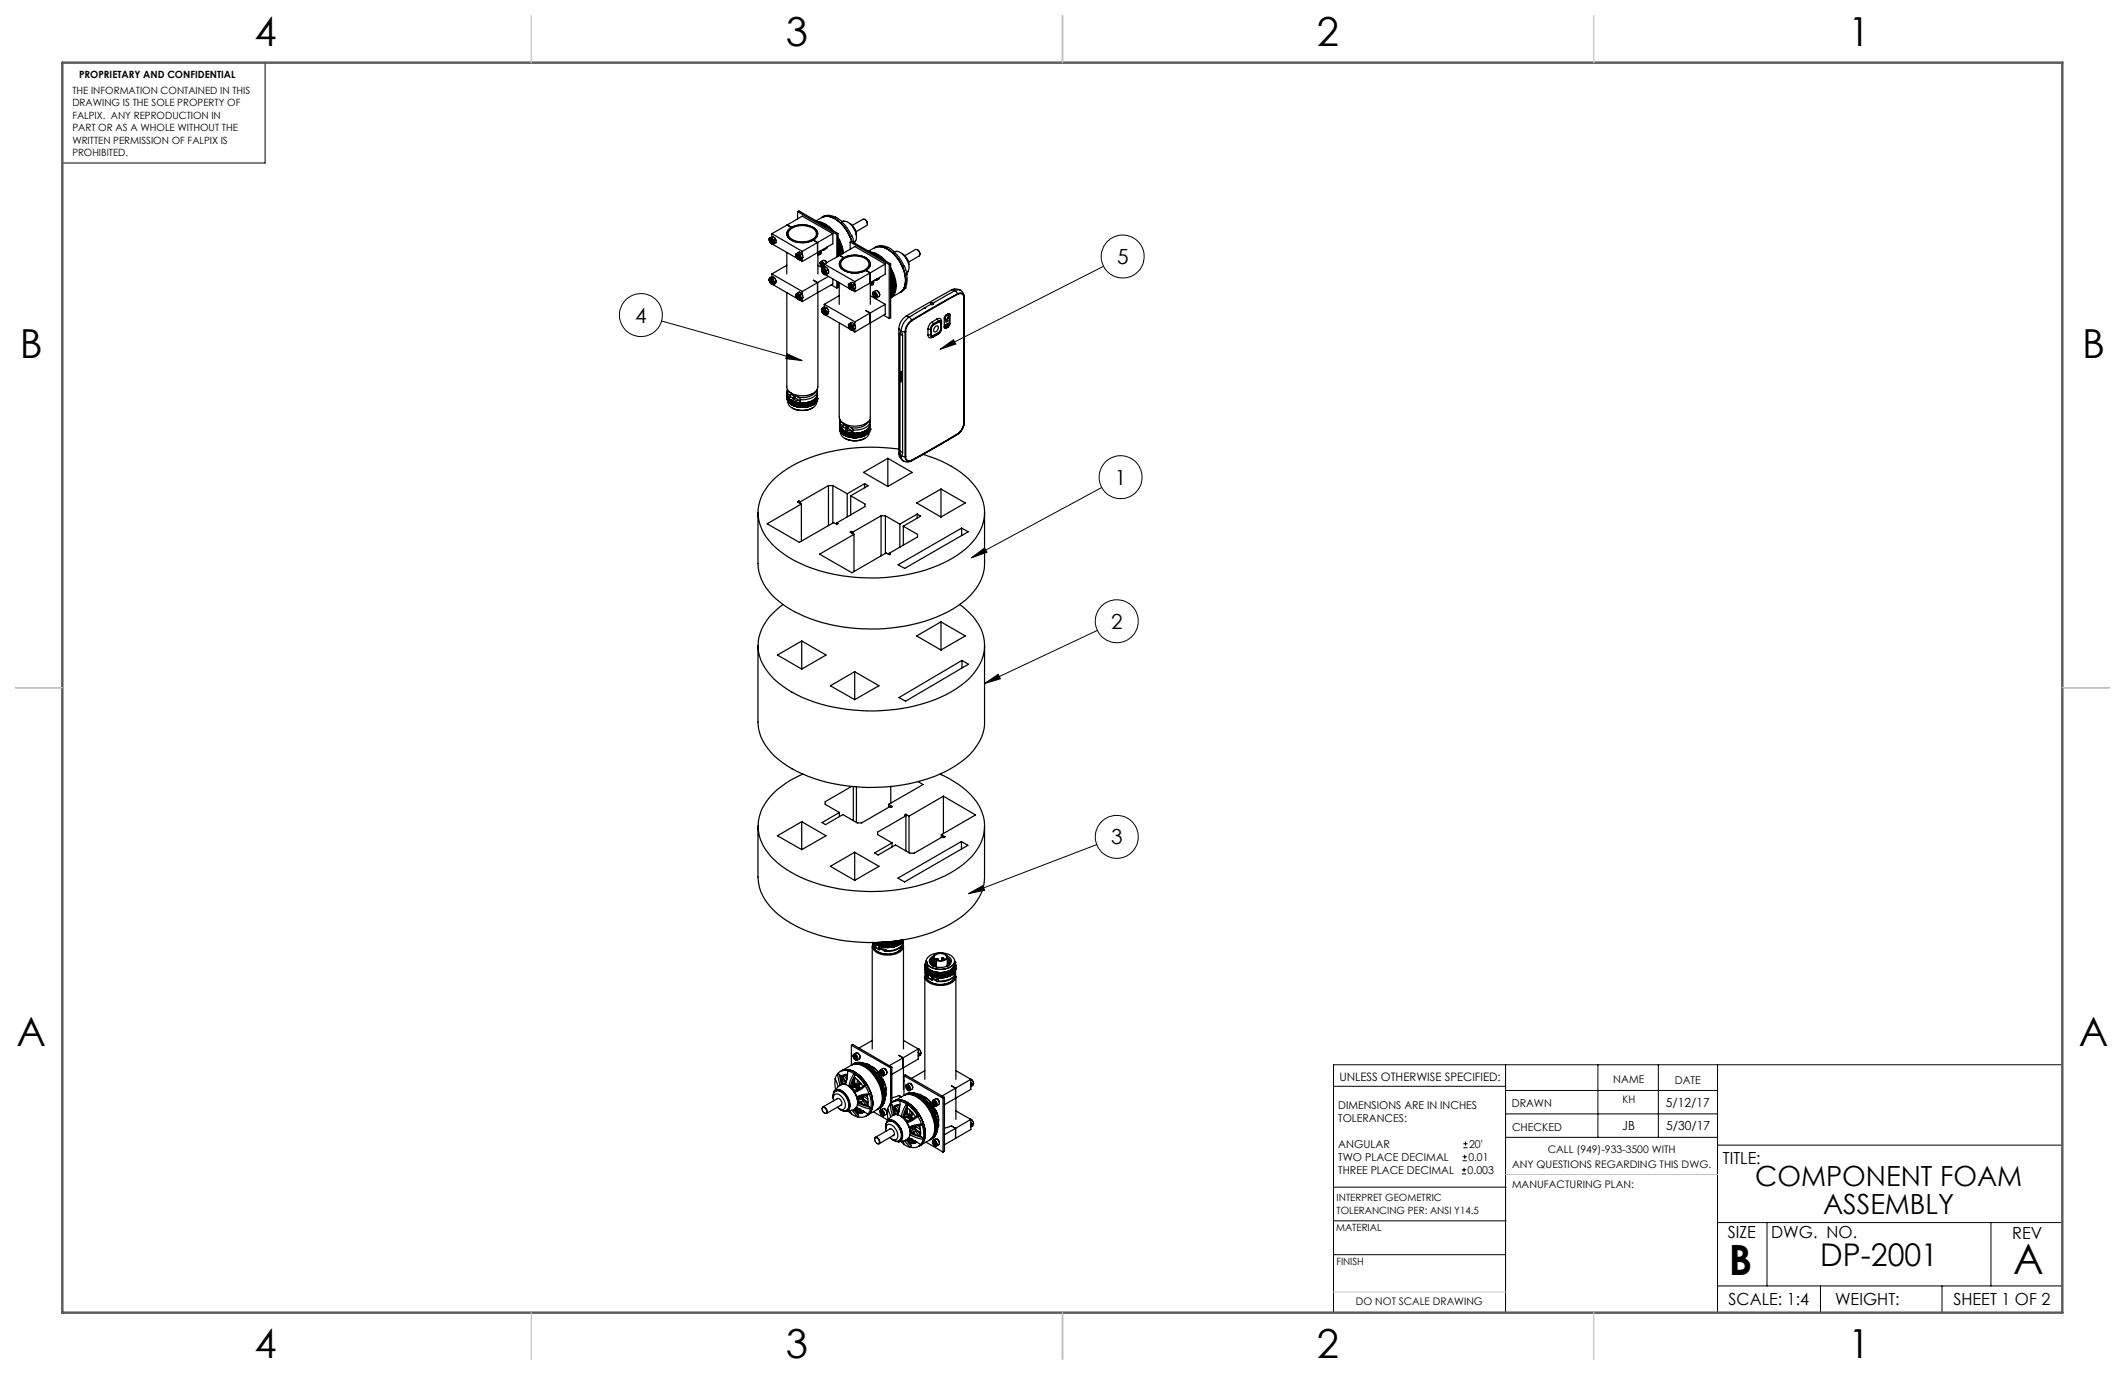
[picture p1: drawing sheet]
<svg xmlns="http://www.w3.org/2000/svg" width="432mm" height="279mm" viewBox="0 0 432 279" stroke-linecap="round" stroke-linejoin="round" font-family="sans-serif">
<defs><g id="words">
<g font-size="8.5">
<text x="351.3" y="259">B</text>
<text x="409.1" y="258.9">A</text>
</g>
<g font-size="8.1">
<text x="51.7" y="9.3">4</text>
<text x="159.7" y="9.3">3</text>
<text x="267.6" y="9.3">2</text>
<text x="375.6" y="9.3">1</text>
<text x="4" y="72.8">B</text>
<text x="423.1" y="72.8">B</text>
<text x="3.3" y="212.5">A</text>
<text x="422.4" y="212.5">A</text>
<text x="51.7" y="276">4</text>
<text x="159.7" y="276">3</text>
<text x="267.6" y="276">2</text>
<text x="375.6" y="276">1</text>
</g>
<text font-size="6.3" x="369.9" y="257.3">DP-2001</text>
<g font-size="5.6">
<text x="356.7" y="241">COMPONENT FOAM</text>
<text x="370.4" y="246.7">ASSEMBLY</text>
</g>
<g font-size="4.2">
<text x="227" y="53.7">5</text>
<text x="129.1" y="65.6">4</text>
<text x="226.5" y="98.5">1</text>
<text x="225.8" y="127.8">2</text>
<text x="225.8" y="171.6">3</text>
</g>
<g font-size="3.4">
<text x="350.1" y="236.5">TITLE:</text>
<text x="351.1" y="251.6">SIZE</text>
<text x="359.9" y="251.6">DWG. NO.</text>
<text x="408.9" y="251.7">REV</text>
<text x="351.2" y="265.2">SCALE: 1:4</text>
<text x="372.9" y="265.2">WEIGHT:</text>
<text x="396.9" y="265.2">SHEET 1 OF 2</text>
</g>
<g font-size="2.5">
<text x="338.5" y="224.9">5/12/17</text>
<text x="329.6" y="229.6">JB</text>
<text x="338.5" y="229.7">5/30/17</text>
</g>
<text font-size="2.4" x="272.2" y="219.7">UNLESS OTHERWISE SPECIFIED:</text>
<g font-size="2.2">
<text x="327.8" y="220.1">NAME</text>
<text x="340.3" y="220.2">DATE</text>
<text x="271.9" y="225.3">DIMENSIONS ARE IN INCHES</text>
<text x="271.9" y="227.9">TOLERANCES:</text>
<text x="307.2" y="224.9">DRAWN</text>
<text x="271.9" y="233.2">ANGULAR</text>
<text x="298.5" y="233.2">20'</text>
<text x="307.3" y="229.8">CHECKED</text>
<text x="271.9" y="238.5">THREE PLACE DECIMAL</text>
<text x="271.9" y="235.9">TWO PLACE DECIMAL</text>
<text x="298.2" y="238.5">0.003</text>
<text x="298.4" y="235.9">0.01</text>
</g>
<g font-size="2.1">
<text x="329.7" y="224.1">KH</text>
<text x="307.3" y="237.3">ANY QUESTIONS REGARDING THIS DWG.</text>
<text x="314.5" y="234.2">CALL (949)-933-3500 WITH</text>
<text x="307.3" y="241.3">MANUFACTURING PLAN:</text>
<text x="275.5" y="265.1">DO NOT SCALE DRAWING</text>
</g>
<g font-size="2">
<text x="16.1" y="15.9">PROPRIETARY AND CONFIDENTIAL</text>
<text x="14.7" y="19.1">THE INFORMATION CONTAINED IN THIS</text>
<text x="14.7" y="21.6">DRAWING IS THE SOLE PROPERTY OF</text>
<text x="14.7" y="24.1">FALPIX. ANY REPRODUCTION IN</text>
<text x="14.7" y="26.6">PART OR AS A WHOLE WITHOUT THE</text>
<text x="14.7" y="29.2">WRITTEN PERMISSION OF FALPIX IS</text>
<text x="14.7" y="31.7">PROHIBITED.</text>
<text x="271.6" y="244.1">INTERPRET GEOMETRIC</text>
<text x="271.5" y="250.2">MATERIAL</text>
<text x="271.6" y="246.6">TOLERANCING PER: ANSI Y14.5</text>
<text x="271.5" y="257">FINISH</text>
</g>
</g></defs>
<g fill="none" stroke="#000" stroke-width=".2">
<path d="M53.9 12.7v20.4h-41.2M224.2 54.1l-33.2 16.9M134.4 65.2l28.6 8.1M159.9 71.9l3.1 1.4-3.3-.4zM191 71l2.7-2 .5 .9zM223.9 99.1l-26.5 14.2M197.4 113.3l2.7-2 .5 .9zM200.1 138.9l2.7-1.9 .5 .9zM223 128.1l-22.9 10.8M222.8 171.6l-26 10M196.8 181.6l2.9-1.6 .4 .9zM305.9 216.4v50.3"/>
<path d="M324.7 216.4v14.7M337 216.4v14.7M349 216.4v50.3M419.1 216.4h-148.1v50.3M271 220.7h34.9M297.1 238.5h.8M297.1 237.7h.8M297.2 235.9h.9M297.2 235.1h.9M297.4 233.2h.8M297.4 232.4h.8M297.5 237.3v.8"/>
<path d="M297.6 234.6v.9M297.8 232v.8M305.9 231.1h43.1M305.9 226.3h43.1M305.9 221.6h43.1M349 232.7h70.1M271 255h34.9M271 248.1h35M271 241.2h35M349 248.4h70.1M359.1 248.4v12.9M404.6 248.4v12.9"/>
<path d="M349 261.3h70.1M369.9 261.3v5.4M394.6 261.3v5.4"/>
<circle cx="228.1" cy="52.1" r="4.4"/>
<circle cx="130.3" cy="64" r="4.4"/>
<circle cx="227.7" cy="97" r="4.4"/>
<circle cx="226.9" cy="126.2" r="4.4"/>
<circle cx="226.9" cy="170.1" r="4.4"/>
</g>
<path d="M215.9 3.2v9.5M3.1 139.7h9.6M419.1 139.7h9.5M215.9 266.7v9.6" fill="none" stroke="#5c5c5c" stroke-width=".25"/>
<path d="M12.7 12.7h406.4v254h-406.4z" fill="none" stroke="#5c5c5c" stroke-width=".5"/>
<path d="M305.9 238.7h43.1M271 262.5h34.9" fill="none" stroke="#c0c0c0" stroke-width=".2"/>
<path d="M108 3.2v9.5M215.9 3.2v9.5M323.8 3.2v9.5M3.1 139.7h9.6M419.1 139.7h9.5M108 266.7v9.6M215.9 266.7v9.6M323.8 266.7v9.6" fill="none" stroke="#c0c0c0" stroke-width=".25"/>
<path d="M200.1 138.9l2.7-1.9 .5 .9zM159.9 71.9l3.1 1.4-3.3-.4zM196.8 181.6l2.9-1.6 .4 .9zM197.4 113.3l2.7-2 .5 .9zM191 71l2.7-2 .5 .9z" fill="#000"/>
<g fill="none" stroke="#000" stroke-width=".25">
<path d="M156.3 56.7l.2 .7M156.3 48.8l.3 .6M156.3 48.4v.4M156.4 56.4l.3 .1M156.4 56.4l-.1 .3M156.5 57.4l.4 .3M156.5 56.9a.34 .34 0 0 1 .4 .2 .34 .34 0 0 1-.2 .4l-.3-.3zM156.5 48.8a.34 .34 0 0 1 .4 .2 .34 .34 0 0 1-.2 .4l-.2-.3zM156.5 56.9a.36 .36 0 0 1 .5 .1 .36 .36 0 0 1-.2 .5M156.5 48.4l-.2 .4M156.5 48.4l.5 .2M156.5 48.7a.38 .38 0 0 1 .5 .2 .38 .38 0 0 1-.2 .5"/>
<path d="M156.5 48.4h-.2M156.6 49.4l.5 .2M156.6 49.4l.3 .2h.2M156.7 56.5l.4 .4M156.7 56.5l-.4 .2M156.7 56.5l.3 .1M156.8 48.3l.2 .3M156.8 48.3l-.3 .1M156.8 47.5v.7M156.8 55.7v.5M156.8 55.7l6.2 3.5M156.8 47.5l6.2 3.6"/>
<path d="M156.9 57.7l.3 .1M156.9 57.7l5.2 3M157 56.6l.1 .3M157 48.6l.3 .6M157 48.6l.3 .2M157 49.6l5.1 3M157.1 48.1l.5 .5M157.1 48.1l-.8 .3M157.1 48.1l-.3 .2M157.1 56.9l.2 .7M157.1 56.9l.3 .4M157.3 57.6l-.4 .1"/>
<path d="M157.3 57.6l-.1 .2M157.3 48.8v.4M157.3 49.2l-.2 .4M157.3 49.2v.3M157.3 56.4l.4 .7M157.3 56.4a.71 .71 0 0 0-.9 0M157.3 56.4l-.3 .2M157.3 49.5l-.2 .1M157.4 57.3l-.1 .3M157.6 48.6l.1 .7-.4 .2M157.6 48.6l-.3 .2M157.7 57.1l-.1 .5-.4 .2"/>
<path d="M157.7 57.1l-.3 .2M159.9 59.4v19.2a2.46 2.46 0 0 0 2.5 1.8 3.8 3.8 0 0 0 3.7-1.3l.1-.5v-19.2M159.9 51.3v4.4M159.9 53.9l-3.1 1.8M159.9 45.7l.9 .5M159.9 45.7l-3.1 1.8M159.9 45.7l3.1-1.8 6.2 3.6M160.3 46.6a4.4 4.4 0 0 1 5.6 .1 1.41 1.41 0 0 1-1 2.3 4.5 4.5 0 0 1-4.8-.9 1.16 1.16 0 0 1 .2-1.5zM160.5 46.7a3.9 3.9 0 0 1 5.2 .3 1.29 1.29 0 0 1-1 1.8 3.9 3.9 0 0 1-4.5-.9 1.01 1.01 0 0 1 .3-1.2zM160.8 46.2a1.36 1.36 0 0 0-.9 1.3 1.36 1.36 0 0 0 .9 1.3 5.1 5.1 0 0 0 4.4 0M160.8 46.2a4.4 4.4 0 0 1 5 .5 1.3 1.3 0 0 1-.6 2.1M161.7 52l.4 .6"/>
<path d="M161.9 51.5l-.2 .5M161.9 51.5l.4 .1M161.9 51.5l-.2 .1v.4M161.9 59.7l-.2 .5M161.9 59.7l.4 .1M161.9 59.7l-.2 .1v.4M161.9 52l.2 .1 .1 .3a.24 .24 0 0 1-.3-.1 .24 .24 0 0 1 0-.3zM161.9 51.9a.34 .34 0 0 1 .4 .2 .34 .34 0 0 1-.2 .4l-.2-.3zM161.9 51.9a.38 .38 0 0 1 .5 .1 .38 .38 0 0 1-.1 .5M162.1 43l7.9 4.6M162.1 43v1.5M162.1 43l.2-.1 8 4.5"/>
<path d="M162.1 51.4l.2 .2M162.1 51.4a.62 .62 0 0 1 .9 .2M162.1 51.4l-.2 .1M162.1 59.5l.2 .3M162.1 59.5l.3-.2 .6 .5M162.1 59.5l-.2 .2M162.1 52.6l.5 .1M162.1 52.6l.4 .2M162.3 51.6l.4 .6M162.3 59.8l.4 .6M162.3 51.6l.3 .2M162.3 59.8l.3 .2"/>
<path d="M162.5 52.8l.5 .3M162.6 52.7l-.1 .1M162.6 51.8l.1 .4M162.6 60l.1 .4M162.7 52.2l-.1 .5M162.7 52.2l.1 .3M162.8 52.5l-.2 .2M163 51.6l.2 .8M163 59.8l.2 .7M163 51.6l-.4 .2M163 59.8l-.4 .2M163 52.5l-.5 .3"/>
<path d="M163 51.1v.7M163 52.5v.6M163 59.2v.7M163.2 52.4l-.2 .1M163.2 52.4l-.4 .1M165.2 48.8l.9 .5v2M165.3 56.9l.8 .5M166.1 45a4.7 4.7 0 0 1 3.2 1.9M166.1 57.4l-3.1 1.8M166.1 57.4v2.1M166.1 59.5l-3.1 1.8M166.2 51.4l.5 .2-.5-.2 .6 .1"/>
<path d="M166.2 51.4l.4 .2M166.2 51.3v4.4M166.2 53.9l.9 .6M166.2 45.1l1.4 .5 1.4 1.1M166.3 51.2l.4 .1M166.3 51.3l.4 .1 .1-.1M166.3 51.3h.1M166.3 51.3h.4M166.3 51.5l.5 .1M166.4 51.3l.3 .1M166.6 53.5l.3 .7 .4 .2M166.6 53.5l.2-.3a.61 .61 0 0 1 .7 .7"/>
<path d="M166.6 53.5l.2-.3h.3l.4 .5M166.7 51l-.2 .2h-.2M166.7 51l-.2 .2M166.8 45.4l1.3 .8M166.8 51.5h.1M166.8 51.3l-.1 .1M166.8 51.3h.1M166.8 50.9v.2a.53 .53 0 0 1-.5 .7h-.1M166.8 51.2l-.1 .1M166.8 51.3h-.1M166.9 53.5h.2M166.9 53.5v.3"/>
<path d="M166.9 53.8l.2 .3M167 54.9l.3 .7M167 54.6v.3M167 44.2a3.5 3.5 0 0 1 4 1.3l1.2 1.6 .9 1.9a7.5 7.5 0 0 0-4.4-5 1.97 1.97 0 0 0-1.6 .2M167 44.2a3.1 3.1 0 0 1 3.6 .9 8.4 8.4 0 0 1 2.5 4M167 44.2l-1.2 .7M167.1 54.3l.2 .1M167.1 54.1h.2M167.1 54.1l.3-.2-.1 .2M167.1 53.5l.3 .4-.1 .2M167.1 54.9a.4 .4 0 0 1 .4 .2 .4 .4 0 0 1 0 .5l-.3-.2zM167.1 54.9a.37 .37 0 0 1 .5 .1 .37 .37 0 0 1-.1 .5"/>
<path d="M167.2 53.6h.1M167.2 54.5l-.2 .4M167.2 54.5l.5 .3M167.2 54.5l-.2 .1M167.2 53.6l.1 .1M167.2 53.6l-.3 .2M167.3 55.6l.4 .2M167.3 55.6l.3 .2h.1M167.3 54.4l-.3 .2M167.4 54.4l.3 .4M167.4 54.4l-.2 .1M167.5 44a3.6 3.6 0 0 1 3.2 .7 9.8 9.8 0 0 1 2.9 4.7l.2-.4"/>
<path d="M167.5 43.9l-.5 .3M167.5 43.9v.1M167.5 54.2l-.1 .2M167.5 53.7v.6M167.5 53.7l6.2 3.5M167.6 53h.1M167.6 53l.4 .4-.6-.5-.6 .3M167.6 50.5l-.2 .3-.3-.1h.3l.1-.2M167.7 54.8l.3 .6M167.7 54.8l.3 .2M167.7 55.8l5.1 2.9M167.8 54.3l.5 .5"/>
<path d="M167.8 54.3l-.5 .1M167.8 54.3l-.4 .1M168 55v.4M168 55.4l-.3 .4M168 55.4v.3M168 55.7l-.3 .1M168.1 50.2l-.1 .2-.5 .4M168.3 54.8l.1 .7-.4 .2M168.3 54.8l-.3 .2M168.3 56.2l-2.2 1.2M168.9 57.9l1.1 .6M169.2 47.5v2l-6.2 3.6"/>
<path d="M169.2 56.7v1l-3.1 1.8M169.2 47.5l-6.2 3.6M170 47.6v4.6M170 57.1v1.4M170.3 48.2l.8 1.9 .3 1.3M170.3 49.5l.6 2.2M170.3 49.1l.4 1.1 .3 1.4M170.3 49l.5 1.3 .3 1.3M170.3 48.5l.7 1.7 .3 1.3M170.3 50.1l.4 1.7M170.3 49.6l.6 2.1M170.3 51.7l.1 .1"/>
<path d="M170.3 47.4l-.3 .2M170.3 47.4v4.7M170.3 57.3v1.1l-.3 .1M170.3 51.6h.1M170.4 51.2l.1 .8M170.4 51.2h-.1M170.5 51.1l-.1 .1M170.5 51.1h-.1M170.5 51.1l.1 .8M170.5 57.5v4.3M170.6 51.9l3.1-1.8 6.2 3.6M170.6 51.9l.9 .5"/>
<path d="M170.6 51.9l-3.1 1.8M170.9 52.8a4.6 4.6 0 0 1 5.7 .1 1.4 1.4 0 0 1-1 2.2 4.4 4.4 0 0 1-4.9-.8 1.13 1.13 0 0 1 .2-1.5zM171.1 52.9a3.9 3.9 0 0 1 5.3 .2 1.51 1.51 0 0 1-1.4 2 3.6 3.6 0 0 1-4.1-1.1 1.04 1.04 0 0 1 .2-1.1zM171.4 44.9a3.1 3.1 0 0 1 2.6 3v.7l-.2 .5M171.4 44.9l-.4 .1M171.5 52.4a4.5 4.5 0 0 1 5 .5 1.27 1.27 0 0 1-.6 2M171.5 52.4a1.35 1.35 0 0 0-.9 1.3 1.35 1.35 0 0 0 .9 1.2 4.9 4.9 0 0 0 4.4 0M172.4 58.2l.4 .6M172.5 57.7l-.1 .5M172.5 57.7l.5 .1M172.5 57.7l-.1 .1v.4M172.6 58a.37 .37 0 0 1 .5 .2 .37 .37 0 0 1-.1 .5"/>
<path d="M172.6 58a.4 .4 0 0 1 .4 .3 .4 .4 0 0 1-.1 .4l-.4-.4zM172.8 45.5a2.67 2.67 0 0 1 1.2 2.2M172.8 49.2l7.9 4.6M172.8 49.2l.2-.2 8 4.6M172.8 49.2v1.4M172.8 57.5l.2 .3M172.8 57.5l.3-.1 .6 .4M172.8 58.8l.4 .1M172.8 57.5l-.3 .2M172.8 58.8l.3 .2M173 57.8l.4 .6M173 57.8l.3 .2"/>
<path d="M173.1 58.9l.6 .4M173.2 45.8l2.2-1.2a.85 .85 0 0 1 .7 1.2l-2.2 1.3M173.2 58.9l-.1 .1M173.3 58l.1 .4M173.4 58.4l-.2 .5M173.4 46.2l.3 .5M173.4 58.4l.1 .3M173.5 58.7l-.3 .2M173.7 57.8l.1 .7M173.7 57.8l-.4 .2M173.7 57.2v.7M173.7 58.6v.7"/>
<path d="M173.8 58.5l-.7 .5M173.8 58.5l-.3 .2M175.7 44.6l.3 .2 .2 .7M175.9 54.9l.9 .6M176.5 51a3.2 3.2 0 0 1 4.7 .3 7.7 7.7 0 0 1 2.7 6.7 2.15 2.15 0 0 1-1 1.4M176.8 51.2a4.9 4.9 0 0 1 3.2 1.9M176.8 55.5v6.3M176.8 55.5l-3.1 1.7M176.8 57.5l-3.1 1.8M176.8 57.5l.6 .2M176.8 57.6l.5 .2M176.8 57.5l.6 .3"/>
<path d="M176.8 57.6l.6 .2M176.9 57.4l.3 .1 .3-.1M176.9 51.3l1.4 .5 1.4 1.1M177 57.4h.1M177 57.6l.4 .2M177.1 57.5h.3M177.3 59.7v-.3a.71 .71 0 0 1 .8 .3 .71 .71 0 0 1 .1 .8h-.4M177.3 59.7h.1M177.3 59.5a.66 .66 0 0 1 .8 .2 .66 .66 0 0 1-.1 .8h-.3l-.3-.4zM177.3 57.2l-.1 .2h-.2M177.4 57.1l-.2 .3M177.4 57.5h.1"/>
<path d="M177.4 59.3l.5-.2a.83 .83 0 0 1 .7 1.2l-.4 .2M177.4 51.6l1.4 .7M177.5 57.1v.4a.45 .45 0 0 1-.7 .4M177.5 59.9l.2 .4M177.5 57.4l-.2 .1-.3-.1M177.5 57.3l-.2 .2-.3-.1M177.5 57.4l-.1 .1M177.6 59.7h.2M177.6 59.7l-.1 .2M177.7 50.4a3.1 3.1 0 0 1 3.5 .9 7.7 7.7 0 0 1 2.7 6.7 2.12 2.12 0 0 1-.9 1.3M177.8 59.7l.2 .3v.3M177.9 59.8h.1"/>
<path d="M177.9 59.8l.1 .1M177.9 59.8l-.4 .1M178.3 59.1l.3 .4 .2 .4M178.3 56.6l-.2 .3h-.3h.3l.1-.2M178.8 56.4l-.2 .3-.4 .2M179.9 53.7v2l-3.1 1.8M179.9 53.7l-3.1 1.8M180.7 53.8v10.9M181 54.4a5.6 5.6 0 0 1 .6 5.5l-.6 .6a3.3 3.3 0 0 0 .9-3.5l-.9-2.4M181 55.6a4.8 4.8 0 0 1 0 4.8M181 55.3a5.5 5.5 0 0 1 .3 4.6M181 55.1a5.4 5.4 0 0 1 .3 5l-.3 .4"/>
<path d="M181 58.9h.1M181 56.3a4.7 4.7 0 0 1 0 3.9M181 55.8a4.7 4.7 0 0 1 0 4.6M181 57.9h.1M181 53.6v11l-.3 .1M181 59.4l.2 .1M181 53.6l-.3 .2M181 57.7l.1 .1M181 58.3l.2 .2M181 59.3h.1M181 57.3h.2l.1 .6-.1 1.6M181 57.3l.2 1-.2 1"/>
<path d="M181 59.3l.2 .2M181 57.3v.1M181.1 59v.1M181.1 58.7l-.1 .2M181.7 51.2a2.63 2.63 0 0 1 2.8 2l.2 1.3-.2 .7M181.7 51.2a3.6 3.6 0 0 0-3.6-1.1l-.4 .2a3.2 3.2 0 0 1 3.6 .9 7.8 7.8 0 0 1 2.6 6.8 1.98 1.98 0 0 1-.9 1.4M181.7 51.2a7.5 7.5 0 0 1 2.6 6.4l-.3 .9M181.7 51.2l.1 .1M182.9 59.4l-1.9 1.1M183.4 51.6a2.68 2.68 0 0 1 1.3 2.2M183.9 52l2.1-1.3a.88 .88 0 0 1 .8 1.3l-2.2 1.3M184 58.5h.1"/>
<path d="M184 58.5l-.3 .4-.7 .5M184 52.4l.4 .5M184.5 55.2l-.3 .3M186.4 50.7l.4 .5 .1 .4M193.4 58.9l-9.3 5.4M193.4 58.9l.7 .2M193.9 58.7h.6l.7 .3-.5-.1-.6 .2M194 58.7l-.6 .2M194.1 59.1l-4.4 2.4M194.1 59.1l.5 .6M194.6 59.8l-9.3 5.4M194.6 59.8a.81 .81 0 0 1 .9 0 .81 .81 0 0 1 .4 .8v-.1"/>
<path d="M194.6 59.7l-9.4 5.4M194.6 59.7a.81 .81 0 0 1 .9-.1 .81 .81 0 0 1 .4 .9M194.6 59.7v.1M195.2 59l.6 .6 .1 .8M159.9 79.4l.1 1.9M159.9 79.4l.1 .3h.4M160 79.1l-.1 .3M160.3 79.6l.1 .1M160.4 79.7l.6 .3-.2 .1M161.7 60.2l.4 .6M161.9 60a.4 .4 0 0 1 .4 .3 .4 .4 0 0 1-.1 .4l-.3-.2zM161.9 60a.38 .38 0 0 1 .5 .1 .38 .38 0 0 1 0 .5"/>
<path d="M162.1 60.8l.5 .1M162.1 60.8l.4 .2M162.4 60.6h.1M162.4 60.6l-.1 .1M162.5 61l.5 .3M162.6 60.9l-.1 .1M162.7 60.4l-.1 .5M162.7 60.4l.1 .3M162.8 60.7l-.2 .2M163 60.6l-.5 .4M163 60.6v.7M163.2 60.5l-.2 .1"/>
<path d="M163.2 60.5l-.4 .2M165.7 79.6a3.2 3.2 0 0 1-3.5 1.1M166.1 79.2v.2M166.1 79.4a2.2 2.2 0 0 1-2.3 1.8h-1.2M166.1 79.4v1.9M167 62.9l.1 .6M167.1 63.1a.32 .32 0 0 1 .4 .2 .32 .32 0 0 1-.1 .4zM167.1 63.5l.5 .4M167.1 62.6l.3 .1M167.1 62.6l-.1 .3M167.1 63a.39 .39 0 0 1 .6 .2 .39 .39 0 0 1-.2 .5M167.1 63.2h.1a.2 .2 0 0 1 .2 .2 .2 .2 0 0 1-.1 .2z"/>
<path d="M167.4 62.7l.4 .4M167.4 62.7l-.4 .2M167.4 62.7l.2 .1M167.5 62.4l.5 .1M167.5 62.4l-.4 .2M167.5 61.8v.6M167.5 61.8l6.2 3.6M167.6 63.9l.3 .1M167.6 63.9l5.2 3M167.6 62.8l.2 .3M167.8 63.1l.1 .6M167.8 63.1l.3 .3"/>
<path d="M167.9 63.7v.2h-.3M167.9 63.7v.3M168 62.5l.4 .7M168 62.5l-.4 .3M168.1 63.4l-.2 .3M168.4 63.2l-.2 .6-.3 .2M168.4 63.2l-.3 .2M170.5 60.1l-3 1.7M172.4 66.4l.4 .6M172.5 65.9l-.1 .5M172.5 65.9h.5M172.5 65.9l-.1 .1v.4"/>
<path d="M172.6 66.2a.39 .39 0 0 1 .5 .1 .39 .39 0 0 1-.1 .6M172.6 66.4a.2 .2 0 0 1 .3 .1 .2 .2 0 0 1-.2 .2zM172.6 66.2a.34 .34 0 0 1 .4 .2 .34 .34 0 0 1-.2 .5l-.3-.4zM172.8 65.7l.2 .2M172.8 65.7a.62 .62 0 0 1 .8 .3M172.8 65.7l-.3 .2M172.8 67h.5M172.8 67l.3 .1M173 65.9l.4 .6M173 65.9l.3 .2M173.1 67.1l.6 .4M173.3 67l-.2 .1"/>
<path d="M173.3 66.1l.1 .4M173.4 66.5l-.1 .5M173.4 66.5l.1 .4M173.5 66.9l-.2 .1M173.6 66l.2 .7M173.6 66l-.3 .1M173.7 66.8l-.6 .3M173.7 65.4v.7M173.7 66.8v.7M173.8 66.7l-.1 .1M173.8 66.7l-.3 .2M175.9 63.1l.9 .5"/>
<path d="M176.8 63.6v21.3a2.74 2.74 0 0 1-2.7 1.7 3.9 3.9 0 0 1-3.4-1.2l-.2-.6v-19.2M176.8 63.6l-3.1 1.8M176.8 60.1l3.1 1.7M177.7 60.3h.3M177.7 60.3l.3-.2v.2M179.6 64.1l1.1 .6M179.9 61.8v2.1l-6.2 3.6M179.9 61.8l-3.1 1.8M182.6 66.8l.5 .5M182.6 66.8v25.3M182.9 67.9l.5 .3M182.9 67.9v23.8"/>
<path d="M183 75.6h.1l.1 .2M183 75.5h.2l.1 .2M183.1 77.5h.1M183.1 67.3l.8 .1M183.1 67.3l.3 .9M183.1 67.3l-.1 .1-.1 .5M183.1 67.3h.1M183.2 75.8h.1M183.2 75.8v1.6M183.2 77.4h.1M183.2 75.8a.17 .17 0 0 0 0-.2 .17 .17 0 0 0-.2 0v1.7l.1 .2 .1-.1M183.2 77.4l-.1 .1"/>
<path d="M183.3 77.4l-.1 .1M183.3 75.7v1.7M183.3 75.7l-.1 .1M183.3 77.4h-.1M183.4 68.2v23.7M183.9 67.4v25.4M184 67.4h-.1M184 67.4v25.3M184.1 64.3a3.3 3.3 0 0 0-1.5 2.5M184.1 64.3l.6 .2M184.7 64.5a3.7 3.7 0 0 0-1.6 2.8M184.7 64.5l.5 .6"/>
<path d="M185.2 65.1a3.3 3.3 0 0 0-1.3 2.3M185.2 65.1l.1 .1M185.3 65.2a2.78 2.78 0 0 0-1.3 2.2M187.8 62.6l-3.1 1.9M188 62.5v.2l-.2-.1M188 62.5l-.2 .1M188.6 66.9v1.2M188.6 66.9h.5M188.6 68.1h.5M189.1 68.1a.37 .37 0 0 0 .2 .3 .37 .37 0 0 0 .4 0M189.1 61.8l-1.1 .7M189.1 68a.35 .35 0 0 0 .2 .4 .35 .35 0 0 0 .4 0"/>
<path d="M189.1 66.9v1.1M189.1 68v.1M189.4 65.4a2.05 2.05 0 0 0-.8 1.5M189.4 65.4l.3 .4M189.7 61.5l-.1 .3h-.5M189.7 61.5l-.5 .1-.1 .2M189.7 61.5l-.6 .3M189.7 65.8l-.6 .8v1.5M189.7 65.9l-.4 .4-.2 .6M189.7 68.2h-.3M189.7 68.2h.1M189.7 65.8v.1"/>
<path d="M189.7 68.4h.1M190.1 66.4l.3-.2a.69 .69 0 0 1 .1 .8 .69 .69 0 0 1-.7 .4l-.1-.4zM190.4 64.8a.53 .53 0 0 1 .7-.1 .53 .53 0 0 1 .2 .6v1.4M190.4 64.8l-1 .6M190.4 64.8l.3 .4M190.7 67.8l-1.3 .7a.54 .54 0 0 1-.6 .1 .54 .54 0 0 1-.2-.5M190.7 65.3a.35 .35 0 0 1 .4 0 .35 .35 0 0 1 .2 .4M190.7 65.2a.36 .36 0 0 1 .5 0 .36 .36 0 0 1 .1 .5M190.7 67.6h.1M190.7 67.6l-1 .6M190.7 67.8l-1 .6M190.7 65.3l-1 .6"/>
<path d="M190.7 65.2l-1 .6M190.7 65.2v.1M190.7 67.8h.1M191 65.4l.1 .3M191.1 66.9l-.4 .7M191.1 65.7a.26 .26 0 0 0-.1-.3 .26 .26 0 0 0-.3 .1l-1 .5-.4 .5v1.4a.26 .26 0 0 0 .1 .3 .26 .26 0 0 0 .3 0M191.1 65.7h.1M191.1 66.9h.1M191.1 65.7v1.2M191.3 66.8l-.3 .7-.3 .3M191.3 65.7v1.1M191.3 66.7l-.2 .7-.4 .4"/>
<path d="M191.3 66.7v.1M191.9 66.4v.1h.3M192.1 64.3l.6-.3v.6l-.6 .3zM192.2 66l.4-.2v.3l-.5 .2zM192.2 66.5l.1 .2M192.3 64l-.4 .5v2a.23 .23 0 0 0 .1 .2 .23 .23 0 0 0 .3 0M192.3 65.1l.1-.1a.22 .22 0 0 1 .1 .3 .22 .22 0 0 1-.3 0zM192.5 63.8h.3l.1 .2M192.5 66.3l-.3 .2M192.5 63.8l-.2 .2M192.5 66.3l.2 .2M192.6 64h.1"/>
<path d="M192.7 63.8a.24 .24 0 0 1 .2 0 .24 .24 0 0 1 .1 .2M192.7 66.5l-.4 .2M192.7 63.8l-.4 .2M192.7 63.8h-.2M192.9 65.8l-.1 .3-.3 .2M192.9 64v1.8M192.9 64h.1M192.9 65.8h.1M193 65.8l-.3 .7M193 64v1.8M195.9 60.5v25.4M195.9 60.4v25.4"/>
<path d="M195.9 60.4v.1M159.9 80.1l.1 .3M159.9 81.1h.1M159.9 81h.1M160 81.2h.1M160 81.3l.1 .1M160.1 80.6l.1 .2M160.1 81.4h.1M160.1 81.4v.1M160.1 81.5l.1 .1M160.2 81.6v.1M160.2 80.8v.1"/>
<path d="M160.2 80.8v.8M160.2 80.9l.1 .1M160.2 80.9v.8M160.2 81.7l.1 .1M160.3 81.8l.2 .2M160.3 81l.1 .9M160.3 81.8h.1M160.3 81v.8M160.4 81.9h.1M160.4 81.1l.1 .9M160.5 82l.3 .2M160.5 81.2h.2"/>
<path d="M160.5 80.5l.7 .4M160.6 80.3l-.6-.4 .1 .4 .4 .5v-.3M160.7 81.2l.1 .1M160.7 82.1h.1M160.7 81.2v.9M160.8 81.3v.9M160.8 81.3l.1 1M160.8 80.1l.6 .4M160.8 80.1l-.3 .4M160.8 82.2l.6 .3M160.9 82.3l.1-.9v.9M160.9 82.3h.2"/>
<path d="M161 82.9a4.4 4.4 0 0 0 4.1 0M161 82.3l.1-.8 .1 .9M161 82.3h.1M161.1 82.3l.2 .1M161.2 81.1l1.4 .4M161.2 80.9v.2M161.2 81.6h.2v.8M161.2 82.4h.1M161.3 82.4l.1 .1M161.4 82.4v.1M161.4 82.5v-.9l.1 .1v.9M161.4 82.5l.1 .1"/>
<path d="M161.4 80.5l-.2 .4M161.5 82.5h.1M161.5 82.6h.2M161.6 82.5l.1 .1M161.6 80.4v.5M161.6 80.4l-.2 .1M161.6 80.4l.6 .3M161.6 80.9l1 .6M161.6 80.9l-.4 .2M161.7 81.7h.2v.9M161.7 82.6h.1M161.7 81.7h-.1v.8"/>
<path d="M161.7 82.6h.2M161.7 81.7v.9M161.9 82.6l.1 .1M161.9 81.7v.9M161.9 82.6h.1M161.9 81.8h.2l-.1 .9M162 82.7h.2M162.1 82.7v-.9h.1v.9M162.1 82.7h-.1M162.1 82.7h.1M162.2 80.7l.4 .5M162.2 82.7h.2"/>
<path d="M162.2 81.8v.9M162.2 82.7h.1M162.3 81.8h.1v.9M162.3 82.7h.1M162.4 82.7l.2 .1M162.4 82.7h.1M162.5 82.7v-.9h.1v.9M162.5 82.7l.1 .1M162.6 82.8h.1M162.6 81.9v.9M162.6 82.7h.1M162.6 81.2v.3"/>
<path d="M162.6 82.7v.1M162.7 82.7v-.8h.1v.8M162.7 82.7v.1M162.7 82.8h.2M162.7 81.9v.9M162.8 82.7h.1M162.8 82.7l-.1 .1M162.8 82.7v-.8h.2v.8M162.8 82.7l.1 .1M162.9 82.8h.2M162.9 81.9v.9M163 82.7h.1"/>
<path d="M163 82.7l-.1 .1M163.1 82.7v-.8h.1v.8M163.1 82.7v.1M163.1 82.8h.2M163.1 81.9v.9M163.2 82.7h.1M163.2 82.7l-.1 .1M163.2 82.7l.1 .1M163.3 82.8h.2M163.3 81.9v.9M163.4 82.7h.1M163.4 81.9h-.2v.8"/>
<path d="M163.4 81.9v.8M163.4 82.7l-.1 .1M163.4 81.9l.2-.1v.9M163.4 82.7l.1 .1M163.5 81.9v.9M163.6 82.7h.1M163.6 82.7l-.1 .1M163.7 82.7l-.2 .1M163.7 82.7h.1M163.7 81.8v.9M163.8 81.8h-.2v.9M163.8 82.7h.1"/>
<path d="M163.8 82.7h-.1M163.8 81.8v.9M164 82.7h.1M164 81.8h-.2v.9M164 82.7h-.2M164 81.8h.1v.8M164 81.8v.9M164.1 82.6h.1M164.1 82.6l-.1 .1M164.2 82.6l-.2 .1M164.2 82.6h.1M164.3 81.7h-.1v.9"/>
<path d="M164.3 82.6h-.1M164.4 81.7h.1v.8M164.4 82.6h-.1M164.4 82.6h-.2M164.4 81.7l-.1 .9M164.5 82.5h.1M164.5 82.6h-.1M164.5 82.5l-.1 .1M164.5 82.5v.1M164.7 81.6h.1v.8M164.7 82.4v.1M164.7 81.6l-.2 .1v.8"/>
<path d="M164.7 82.5l-.2 .1M164.7 81.6v.9M164.8 82.4h.1M164.8 82.4l-.1 .1M165 82.3l-.1-.8v.9M165 82.3l-.2 .1M165 82.3l-.3 .2M165.1 82.3h-.1M165.1 82.3h.1M165.1 81.4l-.1 .1v.8M165.2 81.3l-.1 1M165.2 82.2l-.1 .1"/>
<path d="M165.3 81.3l-.1 .9M165.4 82.1h.1M165.4 81.2l-.1 .1M165.4 82.1l-.2 .1M165.4 81.2v.9M165.5 81.2h-.1M165.5 82l-.1 .1M165.6 81.9h.1M165.6 81.1l-.1 .9M165.6 81.9l-.1 .1M165.7 81.8h.1M165.7 81l-.1 .9"/>
<path d="M165.7 81v.8M165.7 81.8l-.1 .1M165.8 80.9l-.1 .1M165.8 80.9v.8M165.8 81.7l-.1 .1M165.9 80.8l-.1 .1M165.9 81.6l-.1 .1M165.9 80.8v.8M165.9 81.5v.1M165.9 80.7v.1M165.9 80.6a2.1 2.1 0 0 1-2.1 2.7 3.5 3.5 0 0 1-3.6-1.1l-.2-1.8v.9M166 81.4h.1"/>
<path d="M166 80.6h-.1M166 81.4l-.1 .1M166.1 81.3h.1M166.1 81.3l-.1 .1M166.1 81.2h.1M166.1 80.1l-.1 1.3M166.1 81.1h.1M166.1 81h.1M168.3 98.7h.9M168.3 98.7l-5.7 3.3M168.3 98.7v8.1M169.2 98.7l3 1.6"/>
<path d="M169.2 98.7v7.6M170.6 86.4l.1 .2M170.6 87.3h.1M170.6 87.2h.1M170.6 86.3v.1M170.6 87.1h.1M170.6 87.3l.1 .1M170.7 85.3l-.1 2M170.7 86.6v1M170.7 86.6v.1M170.7 87.5h.1M170.7 87.6h.1"/>
<path d="M170.8 86.8l.1 .1M170.8 87.7h.1M170.8 86.8l-.1-.1v.9M170.8 86.8a2.1 2.1 0 0 0 2.1 2.7h1.5l1.4-.4M170.9 86.9v.1M170.9 87.8h.1M170.9 86.9v.9M170.9 87.8l.2 .3M170.9 87l.1 1 .1-.8M170.9 87.9h.1M170.9 87v.9M171 85.7l.1 .1"/>
<path d="M171.1 85.8l-.4-.1-.1 .2M171.1 85.8l.6 .4-.3 .1M171.1 87.2l.1 1M171.2 88.2h.1M171.2 88.2v-.9l.1 1M171.2 86.7l.7 .3M171.3 86.5l-.7-.4 .6 .9v-.3M171.3 88.3l.1-.9v.9M171.3 88.3h.1M171.4 88.3h.1M171.4 86.3l.7 .3M171.4 86.3l-.2 .4"/>
<path d="M171.5 88.3l.1 .1M171.6 87.6h.1M171.6 88.4h.1M171.6 87.6l-.1-.1v.8M171.6 87.6v.8M171.6 88.4l.2 .1M171.7 89.1a4.4 4.4 0 0 0 4.1 0M171.7 88.5h.1M171.7 87.6l.1 .9M171.8 87.6l.1 .9M171.8 88.5l.1 .1M171.8 88.5l.2 .2"/>
<path d="M171.9 88.5v.1M171.9 87.3l1.4 .3M171.9 87v.3M171.9 88.6l.1 .1M172 88.6h.1M172 87.8l-.1-.1v.9M172 88.7h.2M172 87.8v.9M172.1 87.8l.1 .9M172.1 86.6l-.2 .4M172.1 88.6l.3 .2M172.2 88.7h.1"/>
<path d="M172.2 87.8l.2 .1v.9M172.2 88.7l.2 .1M172.3 86.5l-.2 .1M172.3 86.5l.6 .4M172.3 87.1l1 .5M172.3 86.5v.6M172.3 87.1l-.4 .2M172.4 88.7h.1M172.4 88.8h.1M172.4 88.7l.1 .1M172.5 88.8h.1M172.5 87.9h-.1v.8"/>
<path d="M172.5 88.8h.2M172.5 87.9v.9M172.6 87.9h.1v.9M172.6 88.8l.3 .1M172.7 88.8l.1-.9 .1 .1v.8M172.7 88.8l.2 .1M172.7 88.8h.1M172.9 86.9l.4 .5M172.9 88.9h.2M172.9 88v.9M172.9 88.8l.1 .1M172.9 88.8v.1"/>
<path d="M173 88.9h.1M173.1 88.9h.1M173.1 88v.9M173.1 88h-.1v.9M173.1 88h.2v.9M173.2 88.9h.2M173.2 88v.9M173.3 87.4v.2M173.3 88.9h.1M173.3 88.9h-.1M173.3 88.9v-.9l.2 .1v.8M173.4 88.9h.2"/>
<path d="M173.4 88.1v.8M173.5 88.9h.1M173.5 88.9h-.1M173.6 88.9h.2M173.6 88.1v.8M173.7 88.1h-.2v.8M173.7 88.1v.8M173.7 88.9h.1M173.7 88.9h-.1M173.7 88.1h.2v.8M173.8 88.9h.2M173.8 88.1v.8"/>
<path d="M173.9 88.9h.1M173.9 88.9h-.1M173.9 88.9v-.8l.2-.1v.9M174 88.9h.2M174 88.1v.8M174.1 88.9h.1M174.1 88.9h-.1M174.2 88v.9M174.3 88.9h.1M174.3 88h-.2v.9M174.3 88v.9M174.3 88.9h-.1"/>
<path d="M174.3 88h.1v.9M174.4 88.9h-.1M174.5 88.8l-.1 .1M174.5 88.8v.1M174.5 88.9h-.2M174.6 88.8h.1M174.6 88.8v-.9l-.1 .1v.9M174.6 88.8l-.1 .1M174.7 88.8h.1M174.7 88.8l-.2 .1M174.7 87.9v.9M174.8 88.8h.1"/>
<path d="M174.8 87.9h-.1v.9M174.8 87.9v.9M174.8 88.8h-.1M174.9 88.8h-.2M175 87.9l.2-.1v.9M175 88.7h.1M175 87.9h-.2M175 88.8h-.1M175 87.9v.9M175 88.7l-.1 .1M175.2 88.7l-.2 .1M175.2 88.7h.1"/>
<path d="M175.3 88.6h.1M175.3 88.6v-.8l-.1 .9M175.3 88.7h-.1M175.3 88.6l-.3 .2M175.4 88.6l-.1 .1M175.5 88.5v.1M175.5 87.7l-.1 .1v.8M175.5 88.6l-.2 .1M175.5 87.7v.9M175.6 87.6l-.1 .1M175.6 88.5l-.1 .1M175.7 87.6h.1v.8"/>
<path d="M175.7 88.5h-.1M175.7 98.3l.7 .4-3.5 2.1M175.7 98.3l-3.5 2M175.7 87.6l-.1 .9M175.7 98.3v.8M175.8 88.4l-.2 .1M175.8 88.4h.1M175.8 88.4l-.3 .2M175.9 88.3h.1M175.9 88.3v-.8l-.1 .9M175.9 88.3l-.1 .1M176.1 88.3h.1"/>
<path d="M176.1 87.4l-.1 .9M176.1 88.3h-.1M176.2 88.2v-.9l-.1 1M176.2 88.2h-.1M176.2 88.2h.1M176.4 85.7a3.2 3.2 0 0 1-3.5 1.2M176.5 87.9h.1M176.5 87l-.1 1-.1-.8v.9l-.1-.8v.9M176.5 87v.9M176.6 87.8h.1M176.6 86.9l-.1 .1M176.6 86.9v.9"/>
<path d="M176.6 87.8l-.4 .4M176.6 86.8l.1-.2v1M176.6 86.8v.1M176.6 86.8a1.85 1.85 0 0 1-.8 2.3M176.6 87.7h.1M176.7 87.6h.1M176.7 87.6h-.1M176.7 87.5h.1M176.7 85.3l.1 .3M176.7 87.3h.1M176.7 86.5v.1M176.7 86.5v1"/>
<path d="M176.7 85.3v.1M176.8 86.3v.1M176.8 87.2h.1M176.8 86.4l-.1 .1M176.8 87.1h.1M176.8 85.6a2.2 2.2 0 0 1-2.4 1.7l-1.1 .1M176.8 85.6v1.6M176.8 87.2l-.1 .1M180.4 93.1l-4.9 2.9 4.9 2.8M180.4 93.1l4.9 2.9-4.9 2.8M180.4 93.1v5.7M182.6 92.1l.3 .9 .7 .7"/>
<path d="M182.6 91.3a35.9 35.9 0 0 0-21.6 3.3 12.7 12.7 0 0 0-6.8 8 9.1 9.1 0 0 0 3.5 8.7 28.1 28.1 0 0 0 16.3 6 33.7 33.7 0 0 0 20.6-4.5 10.6 10.6 0 0 0 5.5-9.2 10.7 10.7 0 0 0-4.9-7.6l-1.9-1.2-2.1-1.1-3.6-1.4M182.6 92.1l.5 .5M182.9 91.7l.2 .9M182.9 91.7l.5 .2M183.1 92.6a1.26 1.26 0 0 0 .7 1.2 1.26 1.26 0 0 0 1.4-.1M183.1 92.6l.8 .2M183.1 92.6h.1M183.4 91.9l-.1 .6-.2 .1M183.9 92.8a.84 .84 0 0 0 .4 .8 .84 .84 0 0 0 .9 0M184 92.7a.78 .78 0 0 0 .4 .9 .78 .78 0 0 0 .9-.1M184 92.7l-.1 .1M185.2 93.6v.1"/>
<path d="M185.3 93.5l-.1 .1M191.2 99.4l4.9 2.8-4.9 2.9M191.2 99.4l-4.9 2.8 4.9 2.9M191.2 99.4v5.7M194.5 88.3l-9.3 5.4M194.6 88.1l-9.3 5.4M194.6 88.2l-9.4 5.4M194.6 88.1v.1M194.6 88.2l-.1 .1M195.9 85.9a2.95 2.95 0 0 1-1.3 2.2M195.9 85.9a3.1 3.1 0 0 1-1.3 2.3M195.9 85.9h.1"/>
<path d="M195.9 85.8a3 3 0 0 1-1.4 2.5M195.9 85.8v.1M154 104.1v10.4a10 10 0 0 0 4.5 7.8 30.3 30.3 0 0 0 18.4 5.5 32.2 32.2 0 0 0 17.7-4.6 10.7 10.7 0 0 0 5.5-8.7v-10.4M162.3 101.8l.3 .2M162.3 101.8l-.2 .2 .7 .4M162.3 101.8v.3M162.6 102v.3M162.8 102.4l-6.9 4 6.5 3.8 7-4 .6 .4M162.8 102.4v7.6M170 106.3l.3 .1-.3 .2M170 106.3v.3M172.2 100.3v4.7"/>
<path d="M172.9 100.8l2.9 1.6v.5l-5.8 3.4M172.9 100.8v3.8M173 108l.3 .1M173 108l-.2 .1 .7 .5M173 108v.3M173.3 108.1v.3M173.5 108.6l-7 4 6.6 3.8 7-4 .6 .3M173.5 108.6v7.5M179 104.8h.9M179 104.8l-5.7 3.3M179 104.8v8.2M179.9 104.8l2.9 1.7"/>
<path d="M179.9 104.8v7.7M180.7 112.4l.3 .2-.3 .1M180.7 112.4v.3M182.5 114.8l12.9-7.5 1.3 .8-12.9 7.4zM182.8 106.5v4.7M183.6 106.9l2.8 1.7v.5l-5.7 3.3M183.6 106.9v3.9M186.4 104.5l.7 .4-3.5 2M186.4 104.5l-3.6 2M186.4 104.5v.8M195.4 107.3v1.5M154 131.2v15.5a10.4 10.4 0 0 0 5 8.3 32.2 32.2 0 0 0 20.2 4.9 29.2 29.2 0 0 0 16.8-5.6 10.1 10.1 0 0 0 4.1-7.6v-15.5"/>
<path d="M159.1 122.8a10.5 10.5 0 0 0-5 9 11.3 11.3 0 0 0 5.8 8.3 32.9 32.9 0 0 0 19.3 4.3 29.2 29.2 0 0 0 16.8-5.7 9.8 9.8 0 0 0 4-8.6 11.4 11.4 0 0 0-5-7.3M162.9 130.2l-4.9 2.9 4.9 2.9M162.9 130.2l5 2.9-5 2.9M162.9 130.2v5.8M173.7 136.5l-5 2.8 5 2.9M173.7 136.5l4.9 2.8-4.9 2.9M173.7 136.5v5.7M191.2 126.4v5.7M191.2 126.4l4.9 2.8-4.9 2.9M191.2 126.4l-4.9 2.8 4.9 2.9M195.5 134.2v1.5M163.1 157.3a15 15 0 0 0-8.5 7.8 8.7 8.7 0 0 0 2.7 9.6 25.2 25.2 0 0 0 13.2 5.9 36.1 36.1 0 0 0 22.6-3.2 12.7 12.7 0 0 0 6.8-8 9.1 9.1 0 0 0-3.4-8.7l-2.7-1.9-2.8-1.5"/>
<path d="M173 159.8l-5.3 3.1v.5l2.9 1.7M173.4 159.8v7M174 159.9v7.2M181 159.8v3.4M182.7 141.7l12.8-7.5 1.3 .8-12.8 7.5zM186.5 158.8l1.1 .6-7 4M154 167.9v10.3a10.3 10.3 0 0 0 4.9 8.2 31.1 31.1 0 0 0 18.7 5.1 31.4 31.4 0 0 0 17.4-5 10.7 10.7 0 0 0 5.1-8.3v-10.3M162.9 167v5.6M162.9 167l5 2.8-5 2.8M162.9 167l-4.9 2.8 4.9 2.8M170.6 165.1v.8M173.7 173.2v5.7"/>
<path d="M173.7 173.2l4.9 2.8-4.9 2.9M173.7 173.2l-5 2.8 5 2.9M180.6 163.4v.6M180.6 163.4l.8 .5-.3 .1-.3-.1-5.7 3.3h-.9l-2.9-1.7-3.6 2.1-.7-.5 3.6-2M181.3 171.3v.8M182.5 178.4l12.9-7.4 1.3 .8-12.9 7.4zM184.1 165.5l-.3 .1 .3 .2-5.8 3.3v.5l3 1.7M184.1 165.5l.6 .3M184.1 165.5v7.4M184.7 165.8v7.5M191.3 169.6v.6M191.3 169.6l.8 .4-.3 .2-.3-.2-5.7 3.4h-.9l-2.9-1.7-3.6 2-.7-.4 3.6-2"/>
<path d="M191.7 161.8v7.6M191.7 161.8l6.5 3.8-6.9 4M191.7 161.8l-7 4M195.4 171v1.5M177.2 192.3v20.8M177.3 191.5l.1 .2M177.3 191.5l.1 .1M177.4 191.6v-.1l.5 .7v.3M177.4 191.6l.5 .6M177.6 192a1.82 1.82 0 0 0 1.9 1.8 3.7 3.7 0 0 0 3.7-1.1l.1-.6M177.6 192.3v.2M177.6 192a1.85 1.85 0 0 0 2 1.8 3.5 3.5 0 0 0 3.6-1.1l.1-.5"/>
<path d="M177.6 191.5h.1M177.7 191.5v.1M177.7 191.6h.1M177.8 191.5l-.1 .1M177.8 191.5v.2M177.8 191.7h.1M177.9 191.5v.3l-.1-.1M177.9 191.8l.1 .1M177.9 192.5l.7 .3M177.9 192.5l.1 .1M177.9 191.5v.3M177.9 191.8h.1"/>
<path d="M178 192.6l.7 .4M178 191.5v.4M178.2 191.5v.5l-.2-.1M178.2 191.9h-.2M178.2 192l.1 .1M178.2 191.5v.5M178.3 191.5v.6M178.3 191.9l-.1 .1M178.4 191.5v.6h-.1M178.4 192l-.1 .1M178.5 191.5v.6M178.6 191.5v.7l-.1-.1"/>
<path d="M178.6 192.8v-.2l1.4 .3v.3M178.6 192.8v.2l.4-.2M178.6 192.1h-.1M178.6 192.2l.2 .1M178.6 191.5v.7M178.7 192.6l.1 .2 .1-.1M178.8 191.5v.8M178.8 192.2h-.2M178.8 192.3h.1M178.9 191.5v.8M178.9 192.2l-.1 .1M179 192.8l.8 .5 .2-.1"/>
<path d="M179 192.7v.1M179.1 192.3h-.2M179.1 191.5v.9l-.2-.1M179.1 192.4h.2M179.1 191.5v.9M179.1 191.5h.1M179.2 192.3l.1 .1M179.2 192.3l-.1 .1M179.3 191.6h.1M179.3 192.4h.2M179.3 191.6v.8M179.3 191.6l-.1-.1v.8"/>
<path d="M179.4 191.5l-.1 .1M179.4 192.3l.1 .1M179.4 192.3l-.1 .1M179.5 191.6v.8M179.5 191.6h.1M179.5 191.6l-.1-.1v.8M179.5 192.4l.1 .1M179.6 191.4l-.1 .2M179.6 191.4v.2M179.6 192.4v.1M179.6 191.5v.9M179.6 192.4h-.1"/>
<path d="M179.6 191.6h.1M179.6 191.6v.9M179.7 192.5h.1M179.7 191.6v.9M179.8 191.4v.2M179.8 192.4v.1M179.8 191.4v1M179.8 191.4l-.1 .2M179.8 192.4l-.1 .1M179.8 191.6v.9M179.8 192.5h.2M179.9 191.4h.1"/>
<path d="M180 191.4l.1 .1M180 191.4l-.2 .2M180 191.4v1M180 191.4v.3M180 192.4v.1M180 192.4l-.2 .1M180 191.7v.8M180 191.7h.1M180.1 192.5h.1M180.1 191.5h.2M180.1 191.5l.1 .2M180.1 192.4l.1 .1"/>
<path d="M180.1 191.5v.9M180.1 191.5v.2M180.1 192.4v.1M180.2 191.7h.1M180.2 191.7v.8M180.2 192.5h.2M180.3 191.5h.2M180.3 191.5l.1 .2M180.3 191.5l-.1 .2M180.3 192.4l.1 .1M180.3 191.5v.9M180.3 192.4l-.1 .1"/>
<path d="M180.4 191.7h.1M180.4 192.5h.2M180.4 191.7v.8M180.5 191.5h.2M180.5 191.5l-.1 .2M180.5 191.5l.1 .2M180.5 191.5v.9M180.5 192.4l-.1 .1M180.5 192.4l.1 .1M180.6 191.7h.1M180.6 191.7v.8M180.6 192.5h.2"/>
<path d="M180.7 191.5v.9M180.7 191.5l-.1 .2M180.7 192.4l-.1 .1M180.7 191.5l.1 .2M180.7 192.4l.1 .1M180.8 191.7h.1M180.8 192.5h.2M180.8 191.7v.8M180.9 191.4h.1M180.9 191.4l-.2 .1M180.9 191.4l-.1 .3M180.9 191.4v1"/>
<path d="M180.9 192.4l-.1 .1M180.9 191.4l.1 .3M180.9 192.4l.1 .1M181 191.7v.8M181 191.6v.1M181 191.6v.9M181 191.4v.2M181 191.4v1M181 192.4v.1M181 191.4l.2 .2M181 192.4l.2 .1M181.2 192.5h-.2"/>
<path d="M181.2 191.6v.9M181.2 191.4h-.2M181.2 191.4v.2M181.2 191.4v1.1M181.2 191.4l.2 .2M181.4 192.4l-.2 .1M181.4 191.6h.1M181.4 191.6v.8M181.4 191.3l-.2 .1M181.4 191.3v.3M181.4 191.3v1M181.4 192.3v.1"/>
<path d="M181.4 191.3l.1 .3M181.4 192.3l.1 .1M181.5 192.4h-.1M181.5 191.6h.1M181.6 191.3h-.2M181.6 191.3l-.1 1.1M181.6 191.3l.1 .2M181.6 192.3l.1 .1M181.7 192.4h-.1M181.7 191.5v.9M181.8 191.3h-.2M181.8 191.5h-.1"/>
<path d="M181.8 191.3v1.1l.1-.1M181.8 191.3l.1 .2M181.8 192.3h.1M181.9 191.2l-.1 .1M181.9 191.5h.1M181.9 192.2l.1 .1M182 192.3h-.1M182 191.4l-.1-.2v1.1M182 191.4v.9M182.1 191.4h-.1M182.1 192.2h.1M182.2 191.3l-.1-.1v1.1l.1-.1"/>
<path d="M182.2 191.3h.1M182.2 191.3v.9M182.2 192.1h.2M182.4 192.1l-.2 .1M182.4 191.3h.1M182.4 191.3v.8M182.4 191.3l-.2-.1v.1M182.4 191.1v.2M182.4 192l.1 .1M182.5 191.1v.1M182.5 192.1h-.1M182.5 191.2h.1"/>
<path d="M182.5 191.2v.9M182.5 191.1v1l.1-.1M182.5 191.9l.1 .1M182.6 191.1v.9M182.7 191.1v.9l.1-.1M182.7 191.9h.1M182.8 191.1v.8M182.8 191.1l.1 .7M182.8 191.8h.1M182.9 191.1v.7M182.9 191.1v.7l.1-.1M182.9 191.7h.1"/>
<path d="M183 191.1v.6M183 191.1l.1 .5M183 191.6h.1M183.1 191.1v.5M183.1 191.1l.1 .4M183.1 191.5h.1M183.2 191v.5M183.2 191.4h.1M183.3 191.4l-.1 .1M183.3 191v.4M183.3 192.3v.2M183.3 191.3h.1"/>
<path d="M183.3 191.3v.1M183.3 191v.3M183.3 191.2h.1M183.4 191.2l-.1 .1M183.4 191v.2M183.4 191.1h.1M183.4 191.7a1.59 1.59 0 0 1-1.2 2.1 4.5 4.5 0 0 1-4.6-.7 1.11 1.11 0 0 1-.2-1.3M183.4 191.1v.1M183.5 191.5a2.46 2.46 0 0 1-2.8 1.8h-.9M183.5 191.5a2.31 2.31 0 0 1-2.4 1.6l-1.1 .1M183.5 191v.5M183.6 192.3v20.8"/>
<path d="M187.9 198.4v20.9M188 196.9v.2M188 196.9h.1M188 197.5l.1 .3M188 195.9l.2-.1-.2 .3 .2-.1M188 196.2h.1M188 196.3h.1M188 197.2h.1M188 197.8v-.2l.6 .8v.2M188 197.8l.6 .6M188 195.9v1.9M188.1 196.4h.1"/>
<path d="M188.1 197.3h.1M188.1 195.7v.1M188.1 196.4v.9M188.1 195.6h.1M188.1 197.4h.1M188.1 195.6v.1M188.2 196v-.7a2.65 2.65 0 0 0 3.1 1.7 2.66 2.66 0 0 0 2.7-1.5v-.2v.7M188.2 196.1v.1M188.2 196v.1M188.2 195.5h.1M188.2 195.7l-.2 .2M188.2 197.5h.1"/>
<path d="M188.2 196.1l-.2 .2M188.2 196.1l-.2 .1M188.2 196l-.2 .2M188.2 195.7l-.1 .1M188.2 195.6h-.1M188.2 196.2v.1M188.2 196.7v.8M188.2 196.7h.1M188.2 196.2l-.1 .2M188.2 196.2l-.2 .1M188.2 196.3l.1 .1M188.2 197.6l.1 .1"/>
<path d="M188.2 196.7v.9M188.2 198.4v.2M188.2 196.3l-.1 .2v.9M188.2 197.6h.1M188.2 196.3l-.1 .1M188.3 196.4v.1M188.3 196.4l-.1 1.1M188.3 196.4l-.2 .1M188.3 196.8h.1M188.3 197.7l.1 .1M188.3 196.8v.9M188.3 197.7h.1"/>
<path d="M188.3 196.5l.1 .1M188.3 196.5l-.1 .2M188.3 196.5l-.1 .1M188.4 196.9h.1M188.4 197.8l.1 .1M188.4 196.9v.9M188.4 197.8h.1M188.4 196.6l.1 .1M188.4 196.6l-.1 .2M188.4 196.6l-.2 .1M188.5 194.6a4 4 0 0 1 5.2 0 1.31 1.31 0 0 1-.9 2 4.2 4.2 0 0 1-4.3-.6 1 1 0 0 1 0-1.4zM188.5 196.7l.1 .1"/>
<path d="M188.5 197h.1M188.5 197.9h.1M188.5 197v.9M188.5 196.7l-.1 .2M188.5 196.7l-.2 .1M188.6 196.8l.1 .1M188.6 198h.1M188.6 196.8l-.1 .2M188.6 196.8l-.2 .1M188.6 198.8l.8 .3M188.6 198.6l.7 .4M188.6 198.6l.1 .2"/>
<path d="M188.7 196.9l.1 .1M188.7 196.9l-.1 1.1M188.7 196.9l-.2 .1M188.7 197.2h.1M188.7 197.2v.8M188.7 197.9l-.1 .1M188.7 198l.1 .1M188.7 198h.1M188.8 197l.1 .1M188.8 197l-.1 .2M188.8 197l-.2 .1M188.8 197.3h.1"/>
<path d="M188.8 198.2h.2M188.8 197.3v.9M188.9 197.1h.1M188.9 197.1l-.1 .2M188.9 197.1l-.2 .1M189 197.3v.1M189 198.2l.1 .1M189 197.3v.9M189 198.1l-.2 .1M189 197.1l.2 .1M189 197.1v.2M189 197.1l-.2 .2"/>
<path d="M189.1 198.3l.2 .1M189.1 197.4v.9M189.1 198.2h-.1M189.2 197.2l.1 .1M189.2 197.2l-.1 .2M189.2 197.2l-.2 .2M189.3 197.5h.1M189.3 199v-.3l.8 .3a.41 .41 0 0 1 .6 .3M189.3 196l.4-.4zM189.3 199v.1l.4-.1M189.3 197.5v.9M189.3 198.3h-.2"/>
<path d="M189.3 197.3h.1M189.3 197.3l-.2 .1M189.3 198.4h.1M189.3 197.3v.2M189.4 196.1l.3-.2zM189.4 195.6l.3-.2-.5 .5zM189.4 198.8v.1h.2M189.4 197.3l.2 .1M189.4 197.6h.1M189.4 197.3v1.1M189.4 197.3l-.1 .2M189.4 198.3l-.1 .1"/>
<path d="M189.5 196.2l.2-.1-.2 .1M189.6 197.6v.9l-.2-.1M189.6 197.6h.1M189.6 198.4h-.2M189.6 197.4h.2M189.6 197.6v.9M189.6 197.4v.2M189.6 197.4l-.2 .2M189.7 196.2h.1M189.7 196.3h-.1M189.7 196.2l-.1 .1M189.7 194.5a.9 .9 0 0 0-.7 .8 .9 .9 0 0 0 .6 1"/>
<path d="M189.7 194.8a.78 .78 0 0 0-.6 .7 .78 .78 0 0 0 .5 .8M189.7 195l-.3 .2-.3 .5 .6-.7M189.7 195.2l-.5 .5 .5-.5M189.7 194.8l-.3 .2-.3 .5M189.7 199l.8 .5 .2-.2M189.7 194.5v1.8M189.7 198.9v.1M189.7 194.2a1.05 1.05 0 0 0-.9 1.1 1.05 1.05 0 0 0 1 1 2.79 2.79 0 0 0 3.5-.8 1.08 1.08 0 0 0-.9-1.3M189.8 197.4l.1 .1M189.8 197.4v1.1h-.2M189.8 197.7h.1M189.8 197.4l-.2 .2"/>
<path d="M189.8 198.4l-.2 .1M189.8 197.7v.8M189.9 194.9a.63 .63 0 0 1-.2-.6 .63 .63 0 0 1 .6-.5 1.73 1.73 0 0 1 2.2 .5 1.33 1.33 0 0 1-1.9 1l-.3-.1M189.9 197.5h.2M189.9 197.5v1.1l-.1-.1M189.9 197.7h.1M189.9 194.9v1.5M189.9 197.5l-.1 .2M189.9 198.5h-.1M190 197.7v.9M190 194.9a.59 .59 0 0 1-.1-.7 .59 .59 0 0 1 .5-.3 1.48 1.48 0 0 1 2 .6 1.5 1.5 0 0 1-2 .6l-.1 .1M190 194.9h-.1"/>
<path d="M190 194.9v1.5M190.1 197.5l.2 .1M190.1 197.5v1.1h-.1M190.1 197.8h.1M190.1 197.5l-.1 .2M190.1 198.5l-.1 .1M190.1 198.6h.2M190.1 197.8v.8M190.3 194.9l.1 .2 .2-.2M190.3 194.9v1.6M190.3 197.6h.2M190.3 195.2v1.3"/>
<path d="M190.3 197.6v.9M190.3 197.6v.2M190.3 198.5v.1M190.3 197.6l-.2 .2M190.3 198.5l-.2 .1M190.3 194.8l.3 .1M190.3 194.8v.1M190.3 198.6h.2M190.3 197.8v.8M190.4 194.8l.1 .1zM190.5 197.6h.1M190.5 197.6l-.2 .2"/>
<path d="M190.5 197.6v.2M190.5 198.6h.1M190.5 197.6v1M190.5 198.6h-.2M190.5 197.8h.1M190.5 197.8v.8M190.5 198.6l.2 .1M190.6 197.6h.2M190.6 197.6l.1 .2M190.6 194.9v.3M190.6 197.6l.1 1.1M190.6 197.6l-.1 .2"/>
<path d="M190.7 198.7h.2M190.7 197.8v.9M190.8 197.6h.2M190.8 197.6l.1 .2M190.8 198.6l.1 .1M190.8 197.6v1M190.8 197.6l-.1 .2M190.8 198.6l-.1 .1M190.9 197.8h.1M190.9 197.8v.9M190.9 198.7h.2M191 197.6h.2"/>
<path d="M191 198.6l-.1 .1M191 197.6l.1 .2M191 197.6l-.1 .2M191 198.6l.1 .1M191 197.6v1M191.1 197.8h.1M191.1 197.8v.9M191.1 198.7h.2M191.2 197.6h.1M191.2 197.6l-.1 .2M191.2 197.6l.1 .2M191.2 197.6v1"/>
<path d="M191.2 198.6l-.1 .1M191.2 198.6l.1 .1M191.3 197.8h.1M191.3 197.8v.9M191.3 198.7h.2M191.3 194.8l.2-.2 .3 .2M191.3 194.8l.2 .1 .3-.1M191.3 194.8v.4M191.3 197.6v1M191.3 197.6v.2M191.3 198.6v.1M191.3 197.6l.2 .2"/>
<path d="M191.3 198.6l.2 .1M191.5 194.7h.2zM191.5 197.8h.1M191.5 197.8v.9M191.6 197.6h.1M191.6 197.6h-.3M191.6 197.6l-.1 .2M191.6 197.6v1M191.6 198.6l-.1 .1M191.6 197.6l.1 .2M191.6 198.6h.1M191.7 198.6l-.2 .1"/>
<path d="M191.7 197.8h.1M191.7 198.6h.1M191.7 197.8v.8M191.7 197.6v.2M191.7 197.6v1M191.7 197.6l.1 .2M191.8 194.8v.3M191.8 197.8v.8M191.9 197.8h-.1M191.9 197.8v.8M191.9 197.6h-.2M191.9 197.6v.9"/>
<path d="M191.9 197.6v.2M191.9 198.5v.1M191.9 197.6l.1 .2M191.9 198.5l.1 .1M192 198.6h-.1M192 197.8v.8M192.1 197.5l-.2 .1M192.1 197.5l-.1 .3M192.1 197.5v1.1M192.1 197.5l.1 .2M192.2 198.6h-.1M192.2 197.7v.9"/>
<path d="M192.2 197.7h.1M192.3 197.5h-.2M192.3 197.5l-.1 .2M192.3 197.5v1M192.3 198.5l-.1 .1M192.3 197.5l.1 .2M192.3 198.5h.1M192.4 198.5l-.2 .1M192.4 197.7h.1M192.4 197.4l-.1 .1M192.4 197.4v1.1M192.4 197.4l.1 .2"/>
<path d="M192.4 198.4l.1 .1M192.5 194.6a.89 .89 0 0 1 .6 .8 .89 .89 0 0 1-.4 .8M192.5 195.1l.5 .7zM192.5 195.7l.4 .3zM192.5 196.2l.1 .1M192.5 194.5v1.7M192.5 195.9l.3 .2M192.5 196.1l.1 .1M192.5 198.5h-.1M192.5 197.6h.1M192.5 197.6v.9M192.6 197.4h-.2"/>
<path d="M192.6 197.4v1.1l.1-.1M192.6 197.4l.1 .2M192.6 198.4h.1M192.7 197.3l-.1 .1M192.7 197.6h.1M192.7 197.3l.1 .3M192.7 197.3l.2 .2M192.8 197.6l-.1 .8M192.8 198.3l.1 .1M192.8 196.1l-.3 .1M192.9 197.3h-.2M192.9 197.3v.2"/>
<path d="M192.9 197.3l.1 .1M192.9 198.4h-.1M192.9 197.5h.1M192.9 197.5v.9M192.9 198.3h.1M192.9 195.9l-.4-.4 .5 .4M193 197.2l-.1 .1M193 195.8l-.5-.5 .5 .5M193 197.2l.1 .2M193 197.2l.2 .2M193 198.3l-.1 .1M193 195.7l-.1-.6-.4-.3 .3 .2 .3 .7"/>
<path d="M193 197.4v.9M193.1 197.4h-.1M193.1 197.4v.9l.1-.1M193.1 198.2h.1M193.1 197.1l-.1 .1M193.1 197.1l.1 .2M193.1 197.1l.2 .2M193.2 197.3h.1M193.2 197.3v.9M193.2 198.1l.1 .1M193.3 197.1h-.2M193.3 197.1l.1 .2"/>
<path d="M193.3 197.1l.2 .1M193.3 198.2h-.1M193.3 197.3h.1M193.4 197.3l-.1 .9M193.4 198h.1M193.4 197l-.1 .1M193.4 197l.1 .2M193.4 197l.2 .1M193.5 198l-.1 .1M193.5 197.2h.1M193.5 197.2v.8M193.5 197.9l.1 .1"/>
<path d="M193.5 196.9l-.1 .1M193.5 196.9l.1 .2M193.5 196.9l.2 .1M193.6 198h-.1M193.6 197.1v.9M193.6 196.8l-.1 .1M193.6 197.1h.1M193.6 197.1l.1 .8M193.6 197.9h.1M193.6 196.8l.1 .2M193.6 196.8l.2 .1M193.7 196.7l-.1 .1"/>
<path d="M193.7 197v.9M193.7 196.7l.1 .2M193.7 196.7l.2 .1M193.7 197h.1M193.7 197v.9l.1-.1M193.7 197.8h.1M193.8 196.6l-.1 .1M193.8 196.9h.1M193.8 196.6l.2 .1M193.8 196.9v.9M193.8 197.7h.1M193.8 196.6l.1 .2"/>
<path d="M193.9 196.5l-.1 .1M193.9 197.7l-.1 .1M193.9 196.8h.1M193.9 196.5l.1 .1M193.9 196.8v.9M193.9 196.5l.1 .2M193.9 196.4v.1M193.9 196.8l.1 .8M193.9 196.4l.2 .1M193.9 197.6h.1M193.9 196.4l.1 .2M193.9 196.3v.1"/>
<path d="M193.9 196.3l.2 .2M193.9 196.3l.2 .1M194 198.3a1.81 1.81 0 0 1-1.8 1.7 3.8 3.8 0 0 1-3.8-1l-.2-.8a1.91 1.91 0 0 0 2.1 1.8 3.5 3.5 0 0 0 3.6-1.2v-.5M194 196.2l-.1 .1M194 196.7v.9M194 198.4v.2M194 197.5h.1M194 196.2l.1 .2M194 196.2l.1 .1M194 196v.1M194 196.1v.1M194 197.5v.1"/>
<path d="M194 195.7l.1 .2M194 195.5h.1M194 196.1l.1 .2M194 196.1l.2 .1M194 196l.2 .2M194 196l.2 .1M194 195.7l.1 .1M194 195.6h.1M194 196.6v.9M194 197.4h.1M194.1 197.4h-.1M194.1 195.6h.1"/>
<path d="M194.1 195.6v.1M194.1 196.5v.9M194.1 197.3h.1M194.1 196.4h.1M194.1 195.7v.1M194.1 195.8h.1M194.1 196.4v.9M194.1 197.2h.1M194.1 197.9a1.58 1.58 0 0 1-1.3 2.1 4.6 4.6 0 0 1-4.6-.8 1.21 1.21 0 0 1-.2-1.3M194.1 196.3h.1M194.1 195.9l-.1-.1 .2 .2M194.1 195.9l.1 1.7"/>
<path d="M194.2 197.6a2.83 2.83 0 0 1-3.3 1.9h-.4M194.2 197l-.1 .1M194.2 196.2h.1M194.2 196.9v.1M194.2 196.9h.1M194.2 197.6a2.23 2.23 0 0 1-2.4 1.7h-1.1M194.2 198.4v20.9M169.8 219.3l-.1 1 .1 1.1M170.2 218.2l-.1 .1a1.43 1.43 0 0 0 0 1.9l.2 .6M170.2 218.2l.5 2.3M170.3 218.1l-.1 .1M170.3 218.1l.3 .3"/>
<path d="M170.6 218.4l.4 2M170.6 218.4l.3 .4M170.9 218.8l.3 1.5M170.9 218.7v.1M171 219.2l.2 .1M171 219.2v.1M171 217.6l-.3 .1M171.1 219.5l-.1 .1M171.1 218.6l-.2 .4 .3-.2M171.1 219.5l.8 .5M171.2 219.3l-.1 .2M171.2 218.9h.1"/>
<path d="M171.2 218.9l.7 1M171.2 218.9l-.3 .2M171.2 219l-.3 .2M171.3 218.5l-.1 .2 .1 .1M171.3 219l-.3 .2M171.4 219.2l-.2 .1M171.4 217.4a4.9 4.9 0 0 1 4.5 2.7 6.2 6.2 0 0 1 1.1 5.6l-.5 .7-.5 .4M171.4 217.4l-.4 .2M171.4 217.4a4.3 4.3 0 0 1 4.2 2.1 7.3 7.3 0 0 1 1.6 5.8 2.1 2.1 0 0 1-.9 1.3l1.9-1.1a3.1 3.1 0 0 0 1-3.5 7.7 7.7 0 0 0-4.5-5.7 2.17 2.17 0 0 0-1.7 .2l-1.9 1.1M171.4 217.4l-.3 .2M171.4 219.3l-.3 .2M171.5 218.5l-.3 .4"/>
<path d="M171.5 218.5l.5 .8M171.7 218.4h.1M171.8 218.3l-.3 .2M171.8 218.3l.4 .5M172.1 219.1l-.4 1.2-.6-.4M172.2 218.3a1.76 1.76 0 0 0-1.3 .5M172.3 217.6l1.2 .6M172.3 217.6a1.85 1.85 0 0 0-2 .5M172.3 217.6l-.2 1.4-.3 1.4M172.3 217.6h.1M173 212.4v4a3.4 3.4 0 0 1 4.1 1.4 7 7 0 0 1 2 6.7l-.8 1M173 212.4l8 4.6"/>
<path d="M173 212.4l.3-.2 7.9 4.7M173.1 216.4a2.77 2.77 0 0 1 3.3 .5 7.8 7.8 0 0 1 3.1 7 2.05 2.05 0 0 1-1.2 1.6M173.2 217.6a7.9 7.9 0 0 1 4.1 6.9M173.2 219.9h.1M173.3 219.7v.2M173.4 214.6v-.3a.71 .71 0 0 1 .8 .3 .71 .71 0 0 1-.1 .9l-.3-.1M173.4 216.2a2.82 2.82 0 0 1 3.2 .5 7.8 7.8 0 0 1 3 7.2 2 2 0 0 1-1 1.4M173.4 214.6h.1M173.4 214.4a.66 .66 0 0 1 .7 .3 .66 .66 0 0 1 0 .7l-.5-.2-.2-.5zM173.5 219.3l.1 .3M173.5 214.2l.5-.2a.79 .79 0 0 1 .7 1.2l-.5 .2M173.5 218.2l-.9 2.1-.1 .4 .3 .1"/>
<path d="M173.5 218.2h.2M173.6 214.8l.2 .3M173.6 219.9h-.3M173.6 216.1a3.5 3.5 0 0 1 3.9 1.4 7 7 0 0 1 2 6.8l-.8 .9M173.6 216.1l-.1 .1M173.6 214.6h.2M173.6 214.6v.2M173.6 218.2a7.3 7.3 0 0 1 2.2 2.4M173.6 218.2l.1 .3M173.6 218.9a2.56 2.56 0 0 0-.5 2l.4 .5a.98 .98 0 0 0 1.2-.2l-.6-.6-.5-.3-.5 .1 .7-.1 .5 .3 .5 .6-.3-.5M173.6 218.9l.7 .6 1.1 1.3M173.6 218.9v1.1"/>
<path d="M173.7 218.5l-.9 2.3M173.7 218.5l-.1 .4M173.7 218.2a8.2 8.2 0 0 1 2.2 2.3M173.7 218.2h-.1M173.7 219l-.1 1M173.8 215.1l.2 .1M173.8 215.1l.3-.1-.1 .2M173.8 215.4h.1M173.8 214.6l.3 .3-.1 .3M173.9 214.6h.1M173.9 214.6l.1 .2M173.9 214.6l-.3 .2"/>
<path d="M174.2 219.4v1M174.3 214l.4 .4 .1 .4M174.5 216a5.9 5.9 0 0 1 4.4 3.8 5.6 5.6 0 0 1 .4 4.6M174.6 219.7l-.1 .7 .3-.4M174.9 215.9l-1.3 .2M174.9 215.9a7.3 7.3 0 0 1 4.9 5.6l.1 1.2-.3 1.4M175.6 216.1h.1M175.6 216.1l.7 .1 .4 .3M176 216.3l1.3 .8M176.7 216.6l.4 .3M176.7 216.5l.6 .3M176.7 216.5l-.2 .1"/>
<path d="M177.1 216.9l.1 .2M177.2 211.4l-2.6 1.6M177.3 217.1h.1M177.3 216.8l.2 .1M177.3 216.8l-.2 .1M177.4 216.9l1.4 1.4M177.5 216.9l-.2 .2M177.5 216.9l1.2 1.3M178.3 218.3l.5 .4M178.7 218.2l-.7-.3 1 1.5 .4 1 .1-.7M178.7 218.2l.2 .4M178.8 218.7l.4 .7"/>
<path d="M178.8 217.7l.1-.2a.69 .69 0 0 1 .7 .3 .69 .69 0 0 1-.1 .8l-.3-.1M178.8 217.7h.1M178.9 217.5a.69 .69 0 0 1 .7 .3 .69 .69 0 0 1-.1 .8l-.3-.1-.3-.4zM178.9 217.4l.5-.3a.79 .79 0 0 1 .7 1.2l-.5 .3M178.9 218.6l.5 .7M178.9 218.6l-.1 .1M179 218l.2 .3M179 217.7l.4 .2v.4M179 217.7v.3M179 217.7h.2M179.2 219.4v.6M179.2 218.3h.2"/>
<path d="M179.2 218.3l.3-.2-.1 .2M179.3 217.8h.1M179.3 217.8l.2 .1M179.3 217.8l-.3 .2M179.4 219.3l.1 .4M179.4 219.3l-.2 .1M179.5 219.5l.6 1.9M179.5 219.7l.6 1.7M179.7 217.1l.4 .5 .1 .4M181 217v7.3M181.2 216.9l-.2 .1M181.2 216.9v7.1"/>
<path d="M182.6 214.5l.9 .4M183.5 214.9v2.1M183.5 214.9l-2.8 1.6M183.5 217l-2.3 1.3M183.6 217v4.3M183.6 211.4l3 1.7M183.6 219.6h.1M183.7 218.6v4a2.71 2.71 0 0 1 3.1 .5 7.7 7.7 0 0 1 3.1 7.2 2.21 2.21 0 0 1-1 1.3M183.7 218.6l7.9 4.6M183.7 218.6l.2-.2 8 4.6M186.5 213.1l.3 .1M186.6 213.1l-3.1 1.8"/>
<path d="M186.6 213.1v2.1l-3.1 1.8M186.7 214.4l-.1 .1M186.8 213.2l.3 .7M186.8 213.2l-.2 .1M186.8 214.1l-.2-.3 .1 .6M186.8 214.1l-.1 .3M187.1 213.9l-.1 .6-.4 .1 .1-.2M187.1 213.9l-.3 .2M187.9 217.6l-2.7 1.5M194.2 217.6l3.1 1.7M197.2 219.3h.1M197.2 219.3l.2 .1"/>
<path d="M197.3 219.3l-3.1 1.8M197.3 219.3v2.1l-5.4 3.1M197.4 219.4l.4 .7M197.4 219.4l-.1 .1M167 225.4l.2-.4a.83 .83 0 0 1 .8 .4 .83 .83 0 0 1 0 .8h-.5M167.1 225.1a.68 .68 0 0 1 .8 .3 .68 .68 0 0 1-.1 .8l-.4-.1-.3-.4zM169.3 223.2a1.15 1.15 0 0 1 .6-1.5 1.15 1.15 0 0 1 1.5 .5 2.88 2.88 0 0 1 .8 3.3 1.21 1.21 0 0 1-1.7-.2M169.3 223a1.14 1.14 0 0 1 .5-1.4 1.14 1.14 0 0 1 1.4 .2 3.2 3.2 0 0 1 1.2 3.7 1.23 1.23 0 0 1-1.7-.1M169.4 223.7a.87 .87 0 0 1 .1-1.1 .87 .87 0 0 1 1.1-.1 2.1 2.1 0 0 1 .8 2.9l-.2 .1a1.23 1.23 0 0 1-1.1-.5M169.8 221.7a1.57 1.57 0 0 1 2 .8 2.55 2.55 0 0 1 .5 2.9l-.3 .2M170.1 223.3a.8 .8 0 0 1 .8 .4 .8 .8 0 0 1 0 .9M170.2 223.2l-3 1.7"/>
<path d="M170.9 220.5l.1-.2a2.94 2.94 0 0 1 2.9 2.1M170.9 220.4l-.6 .5-.8 .9 .1-.1a1.36 1.36 0 0 1 2 .4 2.78 2.78 0 0 1 .7 3.6l-.4 .1M171 224.5l-3 1.7M172.2 220.6l.9 .6 .8 1.2M172.3 225.7l.8 .7M172.7 225.7a1.87 1.87 0 0 0 1.6 1.3M172.8 220.8l.1 .3M173.1 225.6l1.2 1.4M173.1 220.9h.6l.6 .5M173.1 220.9a.82 .82 0 0 1 1.4 .4M173.1 220.9a.87 .87 0 0 1 1.5 .4M173.3 220.7l-.2 .2"/>
<path d="M173.4 220.9h.5l.5 .4M173.4 221.6l.2 .1M173.4 225.5l1 1.1M173.5 220.8v.1M173.5 220.9h.1M173.6 225.4l.7 .8M173.6 220l.6 .4M173.8 221l.6 .4M173.8 225.4l-.1 .1M173.9 225.5l-.2-.2-.9 .4-.9 .1M173.9 222.4a2.28 2.28 0 0 1-.2 3M173.9 222.4l.4 1.5"/>
<path d="M173.9 225.5h.3M173.9 225.2v.3M173.9 225l2.5 1.4M173.9 225.5h-.1M174 225.7l1 .5M174 225.7h.1M174 225.7l1.1 .4M174 225.5l.4 .2M174.1 225.5l-.2 .2M174.2 220.4h.2l.1 .3M174.2 225.6l-.2 .1M174.2 224.4l1.3 .6 1.4 .4"/>
<path d="M174.2 223l-.1 .2M174.2 225.1v.4M174.3 225.4l.1 .1M174.3 226.2l.1 .4M174.3 224.1l2.4 .8M174.3 227h.1M174.4 225.5l.3-.1 .2 .4M174.4 223.1h-.1M174.4 225.5v.2M174.4 226.6v.4M174.6 222.8l-.3 .5a1.32 1.32 0 0 0 1.3 1.2l.7 .2M174.6 223.9h.3"/>
<path d="M174.6 225.3l-.4 .2M174.6 222.9l-.2 .2M174.7 222.8l-.1 .1M174.7 223.1h-.4M174.7 225.5l-.3 .2M174.7 222.8h-.1M174.7 225.4l.2 .4M174.9 222.7l-.2 .3-.3 .1M174.9 225.8h.4M174.9 222.7a.46 .46 0 0 1-.6 .4M174.9 220.2l-.4 .5M174.9 225.8l.7 .2"/>
<path d="M175 224l-.2 .1M175 224l.2 .3M175 224h.1M175 224l.3 .3M175 223.9h-.1M175.1 223.8l-.2 .1M175.1 226.1v.1M175.1 226.1h.1M175.2 222.6v.2a.7 .7 0 0 1-.9 .7M175.3 222.6l-.1 .5-.3 .3M175.3 223.6l-.3 .4M175.3 223.6l.7 1"/>
<path d="M175.3 225.8h.1M175.3 225.7v.1M175.4 226l-.3 .1M175.4 220.8h-.1M175.4 223.3l1 .8M175.4 223.3l1 .7M175.4 222.7v.6M175.4 222.7l1 .6M175.5 223.5l-.2 .1M175.5 226l-.3 .1M175.6 225.9l-.6 .3h-.7M175.7 222.5l.5 .3"/>
<path d="M175.7 223.7l.7 .8M175.8 220.7l-1.6 1.1-.6 .2v-.3M175.8 220.6h-.2l-.9 .7-1.1 .4M175.8 220.7l.8 1.6M175.9 220.5l-.1 .1M175.9 220.5l-.1 .2M176.1 222.4a4 4 0 0 1 .2 2.3M176.1 222.5h-.6l-.1 .2M176.3 224.7l.4 .2M176.4 226.4a1.91 1.91 0 0 1-2 .6M176.6 222.3l-1.3 .1-1.2 .5 .1 .1M176.6 222.3h.1"/>
<path d="M176.7 222.3l-2.5 .7M176.7 222.3a5.6 5.6 0 0 1 .3 3M176.7 224.9l.3 .4M176.9 225.4l-.5 1M177 225.3l-.1 .1M177.5 225.9l2.9 1.7M177.7 231.5l.2-.4a.89 .89 0 0 1 .7 1.3l-.4-.1M177.8 231.3a.69 .69 0 0 1 .7 .3 .69 .69 0 0 1 0 .8l-.6-.3-.2-.4zM178.7 225.2h.1M178.8 225.7a.66 .66 0 0 1 .8 .2 .66 .66 0 0 1-.1 .8l-.5-.2-.2-.4zM178.8 225.6a.69 .69 0 0 1 .8 .3 .69 .69 0 0 1-.1 .9l-.3-.1M178.8 225.6v.3"/>
<path d="M178.9 225.5l.5-.2a.78 .78 0 0 1 .7 1.1l-.5 .3M179 226l.1 .3M179.1 226.3l.3 .2M179.1 225.8l.3 .2 .1 .3M179.1 225.8l-.1 .2M179.1 225.8l.2 .1M179.2 225.9l-.2 .1M179.4 226l.1 .2M179.5 226.2h.1M179.5 226.2l-.4 .1M179.5 226.3l-.1 .2M179.6 224.1l-.3 .6-.6 .5"/>
<path d="M179.7 221.4h.1M179.7 225.3l.4 .4 .1 .5M179.8 221.5v.2M179.8 221.7l.1 .5M179.8 223.4h.1M180 229.3a1.07 1.07 0 0 1 .2-1.2 1.07 1.07 0 0 1 1.2-.2 3.1 3.1 0 0 1 1.5 3.7 1.24 1.24 0 0 1-1.7-.1M180 229.2a1.13 1.13 0 0 1 .4-1.5 1.13 1.13 0 0 1 1.5 .3 3.1 3.1 0 0 1 1.2 3.6 1.19 1.19 0 0 1-1.7 0M180 222.2l.1 .5M180 221.6v.6M180 221.6l-.2 .1M180 222.2l-.1 .2M180.1 229.9a.91 .91 0 0 1 .2-1.3 .91 .91 0 0 1 1.3 .3 2.12 2.12 0 0 1 .5 2.6 1.13 1.13 0 0 1-1.3-.4"/>
<path d="M180.1 221.4h-.4l.2 1.5M180.1 221.4l-.1 .2M180.2 227.9a1.33 1.33 0 0 1 2.1 .3 2.79 2.79 0 0 1 .7 3.6l-.4 .2M180.4 225.4l.6 1.6M180.4 225.4l-.1 1.4 .2 .7M180.4 227.9h.1a1.88 1.88 0 0 1 2.2 1.1 2.08 2.08 0 0 1 .1 2.7l-.1 .1M180.8 229.4a.79 .79 0 0 1 .8 .4 .79 .79 0 0 1-.1 1M180.9 224.3l-.5 1.1M180.9 224.3l.5 2.4M180.9 229.4l-3 1.7M181 224.3h-.1M181 224.3l.3 .2"/>
<path d="M181.3 224.5l.4 2.1M181.3 224.5l.2 .5M181.5 226.6a2.19 2.19 0 0 1 2.5 1.1l.5 .9M181.5 225l.4 1.5M181.6 226.6l-1 .8-.4 .5M181.6 225.4l.3-.2-.3 .2M181.6 224.9l-.1 .1M181.6 230.6l-3 1.8M181.6 225.4l.2 .1M181.6 225.4v.1M181.7 223.7l-.3 .2M181.8 225.7h-.1"/>
<path d="M181.8 224.8l-.2 .3M181.8 225.7l.8 .5M181.8 226.1l.6 .4M181.8 225.5v.1M181.9 225l.7 1.1M181.9 225.1l-.3 .2M181.9 225l.7 1M181.9 224.6l-.1 .3 .2 .1M181.9 224.9l-.3 .2M182.1 225.4l-.3 .1M182.1 223.6a4 4 0 0 1 3.7 1.6 7.6 7.6 0 0 1 2.1 6.3l-.2 .4a1.9 1.9 0 0 1-1.1 1M182.1 223.6l-.4 .1"/>
<path d="M182.1 225.5l-.3 .2M182.2 224.7l-.3 .3M182.2 224.7l.5 .8M182.4 224.5h.1M182.4 224.5l-.2 .2M182.5 224.5l.3 .5M182.8 225.3l-.4 1.2M182.9 224.5a1.45 1.45 0 0 0-1.4 .5M182.9 223.8l1.3 .5M182.9 223.8l.1-.1a1.93 1.93 0 0 0-2 .6M182.9 223.8l-.1 1.4-.4 1.4M183 231.9l.8 .7"/>
<path d="M183.2 222.9l-.6-.3-1.4 .5M183.4 231.9l.4 .7M183.5 227l1.1 1.6M183.8 232.6l1.2 .6M183.8 222.6a2.78 2.78 0 0 1 3.2 .4 7.8 7.8 0 0 1 3.1 7.1l-.6 1.1-.5 .4M183.8 231.8l1.2 1.4M183.8 227a.87 .87 0 0 1 1.4 .5 .82 .82 0 0 0-1.4-.4M183.8 227.1h.1M183.9 227.1h.5l.6 .5M183.9 223.8a7.9 7.9 0 0 1 4.1 6.8M183.9 226.1h.1M183.9 225.9l.1 .2"/>
<path d="M184 226.9l-.2 .2M184 220.8l.1-.3a.68 .68 0 0 1 .7 .3 .68 .68 0 0 1-.1 .8l-.2-.1M184 222.4a4.5 4.5 0 0 1 4.2 2.2 6.9 6.9 0 0 1 1.5 6.2l-.8 .9-1.9 1.1a3.4 3.4 0 0 0 .8-4.1 7.2 7.2 0 0 0-4.8-5.2l-.9 .1M184 222.4l-2.3 1.3M184 222.4a2.76 2.76 0 0 1 3.2 .5 7.7 7.7 0 0 1 3.1 7.1l-.4 .8-.6 .6M184.1 220.5a.67 .67 0 0 1 .7 .3 .67 .67 0 0 1-.1 .8l-.3-.1-.3-.4zM184.1 231.6l1 1.2M184.1 227.8l.2 .1M184.1 227h.1M184.1 225.4l.2 .4M184.2 220.4l.4-.3a.79 .79 0 0 1 .7 1.2l-.4 .3M184.2 224.3l-1 2.1v.5l.3 .1"/>
<path d="M184.2 224.3h.2M184.3 222.3a3.2 3.2 0 0 1 3.6 .9 7.5 7.5 0 0 1 2.5 6.7l-.1 .4M184.3 221l.2 .3M184.3 226l-.3 .1M184.3 227h-.2h.5l.5 .5M184.3 222.3a3.1 3.1 0 0 1 3.4 1 7.5 7.5 0 0 1 2.7 6.7 1.91 1.91 0 0 1-1 1.4M184.3 222.3h-.2M184.3 220.7h.2M184.3 220.7v.3M184.3 225.1a2.58 2.58 0 0 0-.4 2.2l.3 .3a1.02 1.02 0 0 0 1.2-.2l-.9-.8h-.7a1.23 1.23 0 0 1 1.7 .7l-.3-.5M184.3 224.4a7.3 7.3 0 0 1 2.2 2.4M184.3 225.1l.9 .8 .9 1.1"/>
<path d="M184.3 225.1v1.1M184.3 227h-.2M184.3 224.4l.1 .3M184.3 231.5l.7 .8M184.3 226.2l.6 .4M184.4 224.7l-.9 2.3M184.4 224.7l-.1 .4M184.4 224.3a8.2 8.2 0 0 1 2.1 2.4M184.4 224.3l-.1 .1M184.4 225.1l-.1 1.1M184.5 221.3h.2M184.5 221.3l.2-.2v.2"/>
<path d="M184.5 227.1l.5 .4M184.5 220.7l.2 .3v.3M184.5 228.6a2.23 2.23 0 0 1-.1 2.9M184.5 231.6l-.1 .1M184.6 231.6l-.2-.1-1 .4-.9 .1M184.6 220.8h.1M184.6 228.6l.4 1.5M184.6 231.2l2.5 1.4M184.6 231.6h.3M184.6 220.8l.1 .2M184.6 220.8l-.3 .2M184.6 231.4v.2"/>
<path d="M184.6 231.9l1.1 .4M184.6 231.6l-.1 .1M184.6 231.8v.1M184.6 231.8l.3-.1-.3 .2M184.6 231.8l1.2 .5M184.7 231.7l.4 .2M184.8 231.7l-.2 .1M184.9 230.6l1.3 .6 1.4 .3M184.9 226.6h.2M184.9 230.5l.1-.2 2.4 .8M184.9 229.2l-.1 .1M184.9 225.6v1"/>
<path d="M184.9 231.3v.3M185 231.6h.1M185 220.2h.1M185 220.2l.4 .4 .1 .4M185 232.3l.1 .5M185 233.2h.1M185.1 231.6l.2-.1 .3 .5M185.1 229.3l.2-.1 .3-.3a.43 .43 0 0 1-.6 .4M185.1 231.6v.3M185.1 226.6l.1 .2M185.1 232.8v.4M185.2 222.2a6.4 6.4 0 0 1 4.9 5l.2 1.2a3.3 3.3 0 0 1-.3 2.2"/>
<path d="M185.2 229l-.2 .5a1.45 1.45 0 0 0 1.3 1.1l.7 .3M185.2 231.5l-.3 .1M185.2 230h.1M185.2 225.9v.6M185.3 230l.3 .1M185.3 229l-.3 .3M185.3 229.2l-.3 .1M185.4 231.7l-.3 .2M185.4 231.5l.2 .5M185.4 228.9l-.2 .2M185.5 226.2l-.4 .4M185.6 232h.4"/>
<path d="M185.6 226.3l-.4 .5M185.6 232l.2 .1h.5l-.5 .2h-.8M185.7 230.2h.1M185.7 230.2l-.3 .1M185.7 230.2l.1 .2M185.7 230.2l.2 .3M185.7 230l-.1 .1M185.8 232.3h.1M185.8 230l-.2 .1M185.9 228.8v.1a.65 .65 0 0 1-.9 .7M186 228.8l-.1 .5-.4 .3M186 229.8l-.3 .4"/>
<path d="M186 229.8l.7 1M186 231.9v.1M186 232h.1M186 226.9h.1M186.1 229.5l1 .8M186.1 232.1l-.3 .2M186.1 229.5l1 .7M186.1 228.9v.6M186.1 228.9l.9 .6M186.2 229.7l-.2 .1M186.2 232.1l-.3 .2M186.2 222.2l.8 .2 .4 .2"/>
<path d="M186.4 228.7l.5 .3M186.4 229.8l.6 .8M186.5 226.8l-1.6 1.1-.6 .2v-.2M186.5 226.8h-.2l-1.3 .8-.7 .3M186.5 226.8l.8 1.6M186.5 226.7v.1M186.5 226.8h.1M186.7 222.4l1.3 .9M186.8 228.6l.3 1.4-.1 .9M186.8 228.7h-.6l-.1 .2M187 230.9l.4 .2M187.1 232.6a2.04 2.04 0 0 1-2 .6"/>
<path d="M187.1 232.6h.1M187.3 228.4l-2.2 .4-.4 .3 .2 .1M187.3 228.4v.1M187.3 228.5l-1.4 .3-1 .4M187.3 228.5a6.2 6.2 0 0 1 .3 3M187.4 222.8l.4 .3M187.4 231.1l.2 .4M187.4 222.6l.6 .4M187.4 222.6l-.2 .1M187.6 231.5l-.5 1.1M187.6 231.5h.1M187.8 223.1l.1 .1"/>
<path d="M188 223l.1 .1M188 223l-.2 .1M188.1 223l1.4 1.4M188.1 223.1l-.1 .1M188.1 223.1l1.3 1.3M188.2 232.1l3.4 2M188.9 224.5l.5 .3M189.4 224.4l-.7-.3 .8 1.1 .6 1.3 .1-.7M189.4 224.4l.2 .3M189.4 231.4h.1M189.4 224.8l.4 .7M189.5 232.1v-.3a.7 .7 0 0 1 .8 .2 .7 .7 0 0 1 0 .9l-.4-.1"/>
<path d="M189.5 223.9v-.3a.68 .68 0 0 1 .8 .3 .68 .68 0 0 1-.1 .9l-.3-.1M189.5 223.7a.66 .66 0 0 1 .7 .2 .66 .66 0 0 1 0 .8l-.3-.1-.4-.3zM189.6 231.7a.78 .78 0 0 1 .6 1.2 .75 .75 0 0 1-.6-1.2zM189.6 231.7l.5-.3a.79 .79 0 0 1 .6 1.2l-.4 .3M189.6 223.6l.5-.3a.79 .79 0 0 1 .6 1.2l-.4 .2M189.6 224.7l.4 .7M189.6 224.7l-.2 .1M189.7 232.2l.1 .3M189.7 224.1l.2 .3M189.7 223.9h.2M189.7 223.9v.2M189.8 232.5l.2 .2"/>
<path d="M189.8 232l.4 .4M189.8 232l-.1 .2M189.8 232l.1 .1M189.8 225.5l.1 .7M189.9 224.4h.2M189.9 224.4l.3-.1-.1 .1M189.9 223.9l.3 .4-.1 .1M189.9 232l-.2 .2M190 223.9h.1M190 225.4l.2 .4M190 223.9l.1 .2M190 223.9l-.3 .2"/>
<path d="M190 225.4l-.2 .1M190.1 232.2v.1M190.1 232.3h.1M190.1 232.3l-.3 .2M190.2 225.7l.5 1.8M190.2 232.4l-.2 .3M190.2 225.8l.5 1.7M190.3 230.3l-.3 .6-.6 .5M190.4 223.3h.1M190.4 231.5l.3 .2 .2 .6M190.4 223.3l.4 .4 .1 .4M190.4 227.6h.1"/>
<path d="M190.5 227.7v.2M190.5 227.9v.5M190.5 229.6h.1M190.7 227.5l-.3 .1 .2 1.5M190.7 227.5v.3M190.7 228.4v.5M190.7 227.8v.6M190.7 227.8l-.2 .1M190.7 228.4l-.1 .1M190.9 224.1v.1M191.6 223.2v10.9M191.9 223v10.9l-.3 .2"/>
<path d="M191.9 223l-.3 .2M193.3 228.8l-1.4 .4M193.3 228.8l.9 .5v2M193.3 220.6l.9 .5M194.2 221.1v2.1M194.2 221.1l-2.8 1.6M194.2 223.1v4.4M194.2 225.7l3.1 1.8M197.2 227.4l.2 .1M197.3 229h.1M197.3 227.5v2l-5.4 3.1M197.3 227.5l-5.4 3.1"/>
<path d="M197.3 220.6v.1M197.4 228.7l-.1 .1M197.4 228.7l-.1 .3M197.4 227.5l.4 .7M197.4 227.5l-.1 .1M197.5 228.5l-.2-.4 .1 .6M197.5 220.3l-.2-.3v.6M197.5 228.5l-.1 .2M197.5 220.3l-.2 .3M197.8 228.2l-.1 .6-.4 .2M197.8 220.1l-.1 .5-.4 .2v-.2M197.8 228.2l-.3 .3"/>
<path d="M197.8 220.1l-.3 .2"/>
<circle cx="156.6" cy="49.1" r=".2"/>
<circle cx="156.6" cy="57.2" r=".19"/>
<circle cx="167.3" cy="55.3" r=".19"/>
<circle cx="172.7" cy="58.4" r=".19"/>
<circle cx="162" cy="60.4" r=".19"/>
<circle cx="161.4" cy="80.8" r=".17"/>
<circle cx="172.1" cy="87" r=".16"/>
</g>
<use href="#words"/>
</svg>
